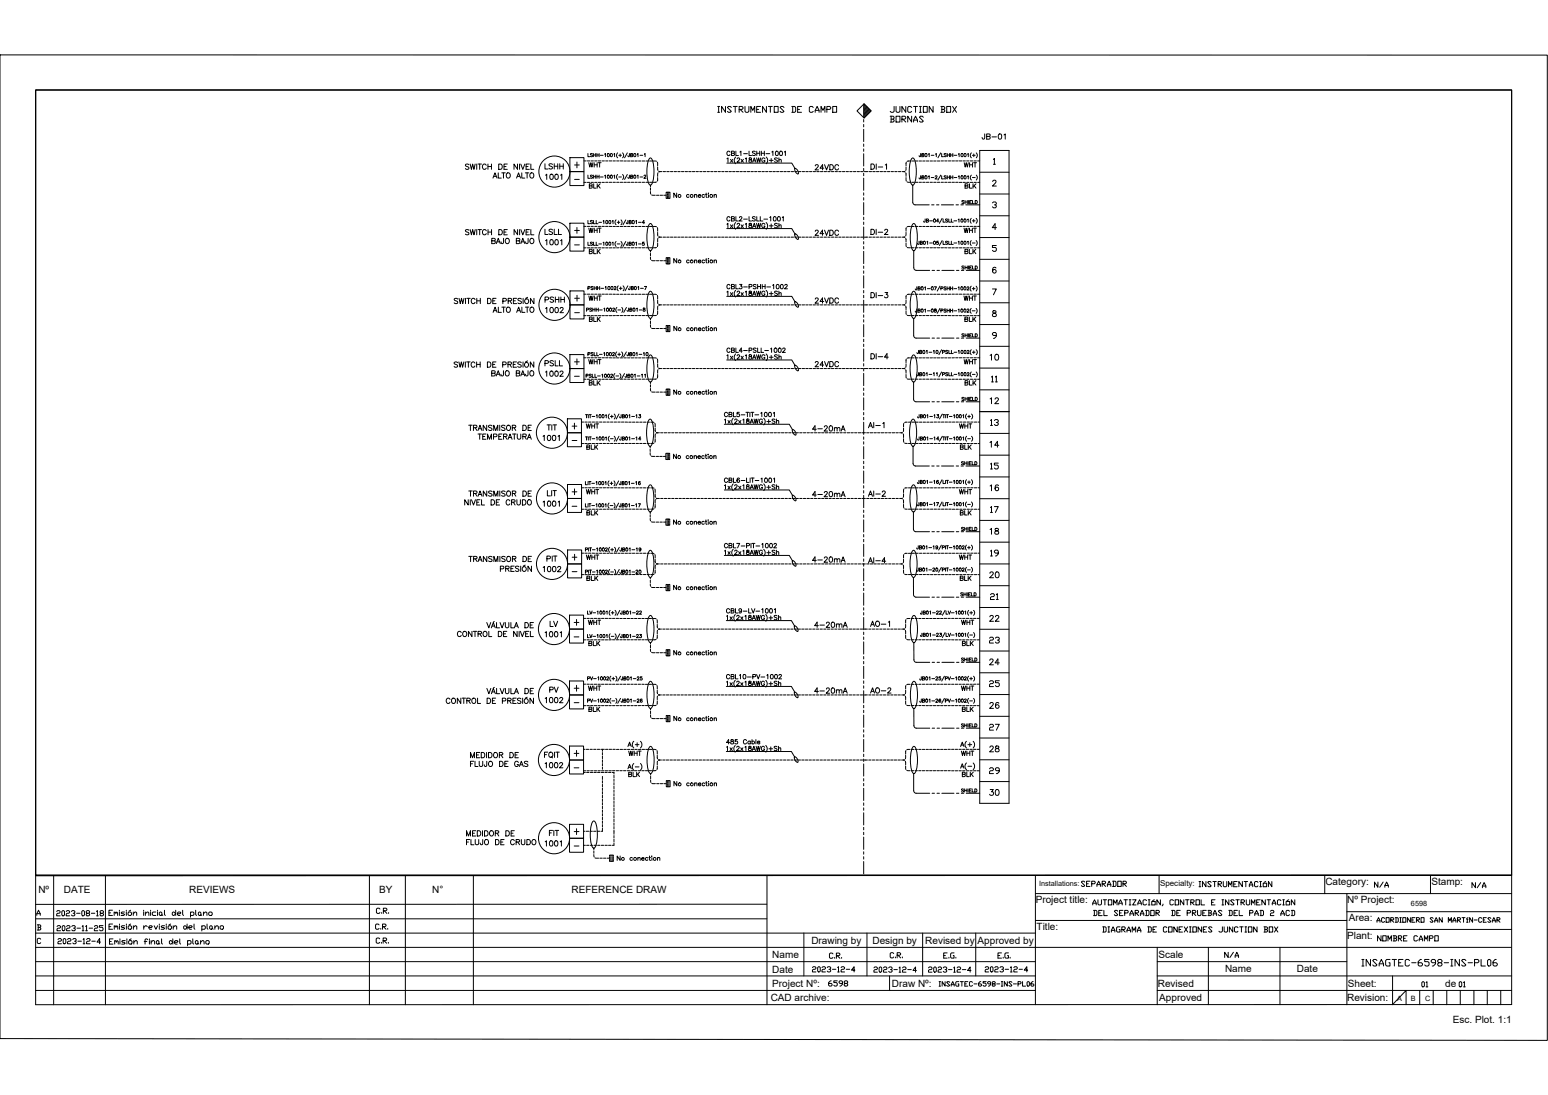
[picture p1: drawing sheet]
<svg xmlns="http://www.w3.org/2000/svg" width="420mm" height="297mm" viewBox="0 0 420 297" stroke-linecap="round" stroke-linejoin="round" font-family="sans-serif">
<defs><g id="words">
<g font-size="4.9">
<text x="267.4" y="110.8">12</text>
<text x="267.8" y="116.8">13</text>
<text x="267.4" y="134.4">16</text>
<text x="267.8" y="140.4">17</text>
<text x="267.4" y="158">20</text>
<text x="267.4" y="175.7">23</text>
<text x="267.4" y="181.7">24</text>
<text x="219.8" y="189.4">4-20mA</text>
<text x="267.4" y="199.3">27</text>
<text x="267.4" y="205.3">28</text>
<text x="368.3" y="263.2">INSAGTEC-6598-INS-PL06</text>
</g>
<g font-size="4.4">
<text x="265.3" y="38.8">JB-01</text>
<text x="146.8" y="46.9">LSHH</text>
<text x="220.1" y="47.3">24VDC</text>
<text x="235.3" y="47.3">DI-1</text>
<text x="146.8" y="49.7">1001</text>
<text x="146.8" y="64.9">LSLL</text>
<text x="220.1" y="64.9">24VDC</text>
<text x="235.3" y="64.9">DI-2</text>
<text x="158.7" y="70.2">BLK</text>
<text x="260.7" y="70.2">BLK</text>
<text x="146.8" y="83.3">PSHH</text>
<text x="158.7" y="82.9">WHT</text>
<text x="220.1" y="83.6">24VDC</text>
<text x="235.3" y="81.8">DI-3</text>
<text x="260.3" y="82.9">WHT</text>
<text x="146.8" y="86.1">1002</text>
<text x="158.7" y="88.5">BLK</text>
<text x="260.7" y="88.5">BLK</text>
<text x="146.8" y="100.5">PSLL</text>
<text x="267.4" y="98.8">10</text>
<text x="158.7" y="105.8">BLK</text>
<text x="260.7" y="105.8">BLK</text>
<text x="267.8" y="104.8">11</text>
<text x="147.1" y="117.8">TIT</text>
<text x="158" y="117.5">WHT</text>
<text x="219.4" y="118.2">4-20mA</text>
<text x="234.6" y="117.1">AI-1</text>
<text x="259.3" y="117.5">WHT</text>
<text x="146" y="120.6">1001</text>
<text x="267.4" y="122.4">14</text>
<text x="267.8" y="128.4">15</text>
<text x="219.4" y="135.8">4-20mA</text>
<text x="234.6" y="135.8">AI-2</text>
<text x="146" y="138.6">1001</text>
<text x="158" y="141.1">BLK</text>
<text x="259.3" y="141.1">BLK</text>
<text x="267.4" y="146">18</text>
<text x="147.1" y="153.5">PIT</text>
<text x="158" y="153.1">WHT</text>
<text x="219.4" y="153.8">4-20mA</text>
<text x="234.6" y="153.8">AI-4</text>
<text x="259.3" y="153.1">WHT</text>
<text x="267.8" y="152">19</text>
<text x="146" y="156.3">1002</text>
<text x="158" y="158.7">BLK</text>
<text x="259.3" y="158.7">BLK</text>
<text x="267.8" y="163.7">21</text>
<text x="146.8" y="173.9">1001</text>
<text x="148.2" y="171.1">LV</text>
<text x="158.4" y="170.7">WHT</text>
<text x="219.8" y="171.4">4-20mA</text>
<text x="234.9" y="171.1">AO-1</text>
<text x="259.6" y="170.7">WHT</text>
<text x="267.4" y="169.7">22</text>
<text x="146.8" y="191.9">1002</text>
<text x="147.8" y="189.1">PV</text>
<text x="234.9" y="189.1">AO-2</text>
<text x="267.4" y="187.3">25</text>
<text x="158.7" y="194.4">BLK</text>
<text x="260" y="194.4">BLK</text>
<text x="267.4" y="193.3">26</text>
<text x="146.4" y="206.7">FQIT</text>
<text x="146.8" y="209.5">1002</text>
<text x="169.3" y="212">BLK</text>
<text x="260" y="212">BLK</text>
<text x="267.4" y="211">29</text>
<text x="267.4" y="217">30</text>
<text x="146.8" y="230.7">1001</text>
<text x="292.1" y="241.7">SEPARADOR</text>
<text x="371.8" y="242">N/A</text>
<text x="398.3" y="242">N/A</text>
<text x="331.3" y="261.1">N/A</text>
<text x="223.7" y="268.8">6598</text>
<text x="384.5" y="268.8">01</text>
<text x="394.8" y="268.8">01</text>
</g>
<g font-size="4">
<text x="158.7" y="46.6">WHT</text>
<text x="260.3" y="46.6">WHT</text>
<text x="158.7" y="52.2">BLK</text>
<text x="260.7" y="52.2">BLK</text>
<text x="158.7" y="64.2">WHT</text>
<text x="260.3" y="64.2">WHT</text>
<text x="158.4" y="99.8">WHT</text>
<text x="260.3" y="99.8">WHT</text>
<text x="158" y="123.1">BLK</text>
<text x="259.3" y="123.1">BLK</text>
<text x="158" y="135.1">WHT</text>
<text x="259.3" y="135.1">WHT</text>
<text x="158.7" y="176.4">BLK</text>
<text x="260" y="176.4">BLK</text>
<text x="158.4" y="188.4">WHT</text>
<text x="259.6" y="188.4">WHT</text>
<text x="169.3" y="206">WHT</text>
<text x="259.6" y="206">WHT</text>
</g>
<g font-size="2.7">
<text x="10.4" y="242.3">Nº</text>
<text x="17.4" y="242.3">DATE</text>
<text x="51.3" y="242.3">REVIEWS</text>
<text x="102.9" y="242.3">BY</text>
<text x="117.3" y="242.3">N°</text>
<text x="155.2" y="242.3">REFERENCE DRAW</text>
<text x="281.1" y="245">Project title:</text>
<text x="359.7" y="240.1">Category:</text>
<text x="365.7" y="245">Nº Project:</text>
<text x="388.5" y="240.1">Stamp:</text>
<text x="366.1" y="249.9">Area:</text>
<text x="220.2" y="256">Drawing by</text>
<text x="236.8" y="256">Design by</text>
<text x="251.1" y="256">Revised by Approved by</text>
<text x="281.4" y="252.3">Title:</text>
<text x="365.7" y="254.7">Plant:</text>
<text x="209.6" y="260">Name</text>
<text x="209.6" y="263.8">Date</text>
<text x="314.4" y="259.9">Scale</text>
<text x="332.5" y="263.8">Name</text>
<text x="352" y="263.8">Date</text>
<text x="209.6" y="267.7">Project Nº:</text>
<text x="242.1" y="267.9">Draw Nº:</text>
<text x="314.3" y="267.7">Revised</text>
<text x="365.8" y="267.7">Sheet:</text>
<text x="392.2" y="267.7">de</text>
<text x="209.2" y="271.6">CAD archive:</text>
<text x="314.7" y="271.6">Approved</text>
<text x="365.7" y="271.6">Revision:</text>
<text x="394.3" y="277.6">Esc. Plot. 1:1</text>
</g>
<text font-size="2.2" x="314.9" y="240.3">Specialty:</text>
<g font-size="2">
<text x="282" y="240.3">Installations:</text>
<text x="383" y="245.8">6598</text>
<text x="379.2" y="271.5">A</text>
<text x="383" y="271.6">B</text>
<text x="386.8" y="271.6">C</text>
</g>
</g></defs>
<g fill="none" stroke="#000" stroke-width=".27">
<path d="M0 14.9l420 .1v267.2l-420-.5zM9.7 24.5h400.6v212.8h-400.6zM9.7 24.3h400.6v213.2h-400.6zM9.7 24.5v248h400.6v-35.2M194.8 28.9h.5M194.8 30.5h.5M195.1 28.9v1.6M196.9 28.9v1.6l-1-1.6v1.6M198.5 29.2l-.3-.3h-.5l-.3 .3 1.1 1-.3 .3h-.5l-.3-.3M199 28.9h1.1M199.6 28.9v1.6M200.6 29.7h.8l.3-.5-.3-.3h-.8v1.6"/>
<path d="M200.9 29.7l.8 .8M202.2 28.9v1.3l.3 .3h.5l.3-.3v-1.3M203.8 30.5v-1.6l.5 1 .6-1v1.6M205.4 29.7h.5M206.4 28.9h-1v1.6h1M208 28.9v1.6l-1-1.6v1.6M208.6 28.9h1M209.1 28.9v1.6M210.1 28.9h1.1v1.6h-1.1zM212.8 29.2l-.3-.3h-.5l-.3 .3 1.1 1-.3 .3h-.5l-.3-.3M214.9 28.9h.8l.3 .3v1l-.3 .3h-.8M215.2 28.9v1.6"/>
<path d="M216.5 29.7h.5M217.6 28.9h-1.1v1.6h1.1M220.7 29.2l-.2-.3h-.6l-.2 .3v1l.2 .3h.6l.2-.3M221.3 30.5v-.6l.5-1 .5 1v.6M221.3 29.9h1M222.8 30.5v-1.6l.6 1 .5-1v1.6M224.4 29.7h.8l.3-.5-.3-.3h-.8v1.6M226 28.9h1.1v1.6h-1.1zM232.6 30.1l1.9-1.9 2 1.9-2 1.9zM234.4 28.3v3.5M234.4 32.4v.7M234.4 33.8v.6"/>
<path d="M234.4 35.1v3.3M234.4 39.1v.6M234.7 28.3l-.2 .1M234.8 28.5l-.3 .3M235 28.6l-.5 .5M235.2 28.8l-.7 .7M235.4 29l-.9 .8M235.5 29.2l-1 1M235.7 29.3l-1.2 1.2M235.9 29.5l-1.4 1.4M236.1 29.7l-1.6 1.5M236.2 29.9l-1.7 1.7"/>
<path d="M236.4 30l-1.9 1.9M241.6 31.5h.8l.3 .3-.3 .5M241.9 32.3h.5l.3 .6-.3 .2h-.8M241.9 31.5v1.6M242.7 28.9v1.3l-.3 .3h-.5l-.3-.3M243.2 28.9v1.3l.3 .3h.5l.3-.3v-1.3M243.2 31.5h1.1v1.6h-1.1zM244.8 32.3h.8l.3-.5-.3-.3h-.8v1.6M245 32.3l.9 .8M245.9 28.9v1.6l-1.1-1.6v1.6M247.4 29.2l-.2-.3h-.6l-.2 .3v1l.2 .3h.6l.2-.3M247.4 31.5v1.6l-1-1.6v1.6"/>
<path d="M248 33.1v-.5l.5-1.1 .5 1.1v.5M248 28.9h1M248 32.6h1M248.5 28.9v1.6M249.6 28.9h.5M249.6 30.5h.5M249.8 28.9v1.6M250.6 28.9h1.1v1.6h-1.1zM250.6 31.8l-.3-.3h-.5l-.2 .3 1 1.1-.3 .2h-.5l-.2-.2M253.3 28.9v1.6l-1.1-1.6v1.6M255.4 28.9h.8l.2 .3-.2 .5M255.6 29.7h.6l.2 .5-.2 .3h-.8"/>
<path d="M255.6 28.9v1.6M257 28.9h1v1.6h-1zM258.6 28.9l1 1.6M259.6 28.9l-1 1.6M127.3 44.7l-.4-.2-.5 .1v.4l.8 .4 .1 .3-.4 .2-.6-.2M127.6 44.5l.4 1.4 .3-1.4 .3 1.4 .4-1.4M129.4 44.5v1.4M129.7 44.5h1M130.2 44.5v1.4M132 44.8a.54 .54 0 0 0-.6-.3 .54 .54 0 0 0-.5 .5v.4a.54 .54 0 0 0 .5 .5 .54 .54 0 0 0 .6-.3M132.4 44.5v1.4M132.4 45.2h1"/>
<path d="M133.4 44.5v1.4M133.8 48.3l.5-1.4 .6 1.4M134 47.8h.7M135.2 46.9v1.4h.9M135.4 44.5h.4a.78 .78 0 0 1 .5 .7 .78 .78 0 0 1-.5 .7h-.4zM136.2 46.9h.9M136.7 46.9v1.4M136.8 45.2h.6M137.5 47.1l.3-.2a.66 .66 0 0 1 .7 .8 .66 .66 0 0 1-1 .4zM137.7 44.5h-.9v1.4h.9M140.2 48.3l.5-1.4 .6 1.4M140.4 47.8h.7"/>
<path d="M140.5 44.5v1.4l-1-1.4v1.4M141 44.5v1.4M141.4 44.5l.5 1.4 .6-1.4M141.6 46.9v1.4h.9M142.6 46.9h.9M142.8 45.2h.5M143.1 46.9v1.4M143.7 44.5h-.9v1.4h.9M143.9 47.1l.3-.2a.66 .66 0 0 1 .7 .8 .66 .66 0 0 1-1 .4zM144.1 44.5v1.4h.8M154.7 42.8h3.8v3.8h-3.8zM154.7 46.6h3.8v3.7h-3.8z"/>
<path d="M156 44.8h1.2M156 48.7h1.2M156.6 43.9v1.6M159.6 41.6v.9h.5M159.6 47.5v.9h.5M160.8 41.8l-.5-.1v.2l.4 .2 .1 .3h-.5M160.8 47.6l-.5-.1v.3l.5 .4h-.5M161.1 41.6v.9M161.1 47.5v.9M161.7 41.6v.9M161.7 47.5v.9M162 41.6v.9"/>
<path d="M162 47.5v.9M162.6 41.6v.9M162.6 47.5v.9M164.1 41.8l.2-.2v.9M164.1 47.7l.2-.2v.9M165.4 43.7h.6M165.4 49.5h.6M166.2 60l.2-.2v.9M166.4 43.7h.6M166.4 49.5h.6M166.6 41.8l.2-.2v.9M166.6 47.7l.2-.2v.9"/>
<path d="M167.2 59.7a.87 .87 0 0 0 0 1.3M167.4 43.7h.6M167.4 49.5h.6M167.6 41.5a.89 .89 0 0 0 0 1.3M167.6 47.3a.89 .89 0 0 0 0 1.4M167.9 59.9v.8M167.9 42.1h.8M167.9 48h.8M168.3 41.8v.7M168.3 43.7h.7M168.3 49.5h.7M168.6 59.7a.87 .87 0 0 1 0 1.3"/>
<path d="M169 41.5a.89 .89 0 0 1 0 1.3M169 47.3a.89 .89 0 0 1 0 1.4M169.3 43.7h.7M169.3 49.5h.7M169.8 59.7l-.7 1.3M170.3 41.5l-.8 1.3M170.3 47.3l-.8 1.4M170.3 43.7h.7M170.3 49.5h.7M170.4 59.8v.8h-.3l-.1-.2M170.8 41.6v.8l-.3 .1-.1-.3M170.8 47.5v.8h-.3l-.1-.2"/>
<path d="M171.2 42h.5l.1-.2-.6-.2v.9l.5-.1-.1-.4M171.2 47.9h.5v-.3l-.5-.1v.9l.5-.1-.1-.4M171.3 43.7h.7M171.3 49.5h.7M172.3 43.7h.7M172.3 49.5h.7M172.6 60l.1-.2v.9M173 41.8l.2-.2v.9M173 47.7l.2-.2v.9M173.3 43.7h.7M173.3 49.5h.7M173.7 42.1h.8"/>
<path d="M173.7 48h.8M174.3 43.7h.7M174.3 49.5h.7M174.8 47.7l.2-.2 .3 .2-.5 .7h.5M174.9 41.8l.2-.2v.9M175.3 43.7h.7M175.3 49.5h.7M176.3 43.7h.7M176.3 49.5h.7M176.3 42.9l.2-.1a3.3 3.3 0 0 1 1 2.9l-.2 3.2a1.07 1.07 0 0 1-1 1.2 9.1 9.1 0 0 1 0-7.2zM176.6 52v.6M176.6 50.3v.3"/>
<path d="M176.6 51v.6M176.9 52.9l.9 .1M177.3 43.7l.9 .1M178.2 49.3l-.9 .2M178.2 53h.6M178.4 44l.1 .9M178.5 45.3l.1 .9M178.5 48.2l-.1 .9M178.6 46.9l-.1 .9M178.8 46.5l.3 .1M179.1 46.6l-.3 .1M179.1 46.6h.5"/>
<path d="M179.2 53h.6M180 46.6h.6M180.1 53h.7M180.8 53.5v.3h.2M180.8 52.6v.3M180.8 53.1v.2M181 46.6h.6M181 52.1h-.2v.4M181.2 53.5v.3h.3v-.3M181.2 52.5v-.4h.3v.4M181.2 52.6v.3M181.2 53.1v.2"/>
<path d="M181.5 52.6v.3M181.5 53.1v.2M181.6 52.1h.2v.4M181.8 53.5v.3h-.2M181.8 52.6v.3M181.8 53.1v.2M182 46.6h.6M183 46.6h.6M183.7 52.4v1.2l-.8-1.2v1.2M184 46.6h.6M185 46.6h.6M185.9 46.6h.7"/>
<path d="M186.9 46.6h.7M187 52.9a.38 .38 0 0 0-.6 0 .38 .38 0 0 0 0 .5 .38 .38 0 0 0 .6 0M187.9 46.6h.7M188.5 53l.3-.2h.3v.8M188.5 52.8v.8M188.9 46.6h.7M189.5 53.1h.7a.38 .38 0 0 0-.4-.3 .38 .38 0 0 0-.4 .4 .38 .38 0 0 0 .4 .4l.4-.2M189.9 46.6h.7M190.9 46.6h.7M191.2 52.9a.38 .38 0 0 0-.5 0 .38 .38 0 0 0 0 .5 .38 .38 0 0 0 .5 0M191.5 52.8h.4M191.7 52.4v.9l.3 .3"/>
<path d="M191.9 46.6h.7M192.2 52.4h.1M192.3 52.8v.8M192.9 46.6h.6M193.8 53l.3-.2h.3v.8M193.8 52.8v.8M193.9 46.6h.6M194.9 46.6h.6M195.9 46.6h.6M196.9 46.6h.6M197.3 44.2h17.6l.9 1.5M197.3 43.1l.3-.3v1.2"/>
<path d="M197.8 46.6h.7M198.1 41.3a.44 .44 0 0 0-.5-.3 .44 .44 0 0 0-.3 .5v.2a.44 .44 0 0 0 .3 .5 .44 .44 0 0 0 .5-.3M198.1 59.1a.43 .43 0 0 0-.5-.3 .43 .43 0 0 0-.3 .4v.3a.44 .44 0 0 0 .3 .5 .44 .44 0 0 0 .5-.3M198.3 43.2l.6 .8M198.5 41.6l.7-.1 .1-.4-.8-.1v1.2l.8-.1v-.3l-.2-.2M198.5 59.3h.7l.1-.4-.8-.1v1.2l.8-.2v-.4l-.2-.1M198.8 46.6h.7M198.9 43.2l-.6 .8M199.7 42.6a1.22 1.22 0 0 0 0 1.8M199.7 41v1.2h.7M199.7 58.8v1.2h.7M199.8 46.6h.7"/>
<path d="M200.1 43.1l.4-.3 .3 .4-.8 .8h.8M200.7 59.1l.2-.3 .5 .2-.8 1h.8M200.8 41.2l.3-.2v1.2M200.8 46.6h.7M201.1 43.2l.7 .8M201.8 43.2l-.7 .8M201.8 46.6h.7M201.8 59.4h1M201.8 41.7h1.1M202.3 43.1l.3-.3v1.2M202.8 46.6h.7M203.3 41v1.2h.7"/>
<path d="M203.3 58.8v1.2h.7M203.4 42.9v.3a.49 .49 0 0 1 .5 .2 .49 .49 0 0 1 0 .6h-.4a.39 .39 0 0 1-.2-.5 .39 .39 0 0 1 .5-.2l.1-.4zM203.8 46.6h.7M204.3 44l.4-1.2 .5 1.2M204.4 43.6h.6M204.8 46.6h.7M205 58.9l-.3-.1-.5 .1 .1 .3 .6 .2v.5l-.7-.1M205 41.2l-.3-.2-.5 .2 .1 .3 .7 .4-.3 .3-.5-.2M205.4 42.8l.2 1.2 .3-1.2 .3 1.2 .3-1.2M205.4 58.8v1.2h.7M205.4 41v1.2M205.4 41.6h.8"/>
<path d="M205.8 46.6h.7M206.2 41v1.2M206.4 58.8v1.2h.7M206.7 41.6h.8M206.7 41v1.2M206.8 46.6h.7M207.3 59.4h1M207.5 41v1.2M207.6 43.1a.44 .44 0 0 0-.5-.3 .44 .44 0 0 0-.3 .5v.3a.42 .42 0 0 0 .4 .4 .42 .42 0 0 0 .4-.4h-.3M207.8 46.6h.6M207.9 41.7h1M208 42.6a1.22 1.22 0 0 1 0 1.8"/>
<path d="M208.8 46.6h.6M208.8 43.5h1M208.9 59l.3-.2v1.2M209.3 43v1M209.5 41.2l.3-.2v1.2M209.8 46.6h.6M210.1 58.8a.55 .55 0 0 1 .6 .6 .55 .55 0 0 1-.6 .5l-.2-.5zM210.6 41.1a.55 .55 0 0 1 .7 .5 .55 .55 0 0 1-.7 .5l-.1-.4zM210.8 46.6h.6M211 43l-.3-.2-.5 .2 .1 .3 .7 .3-.1 .4-.7-.2M211.2 58.8a.55 .55 0 0 1 .6 .6 .55 .55 0 0 1-.6 .5l-.2-.5zM211.4 43.5l.3-.3 .3 .1v.7"/>
<path d="M211.4 42.8v1.2M211.8 46.6h.6M212.3 59l.3-.2v1.2M212.7 46.6h.7M212.9 41.2l.3-.2v1.2M213.7 46.6h.7M214.7 46.6h.7M215.7 46.6h.7M215.8 45.7a1.23 1.23 0 0 1 .8 1.5 1.23 1.23 0 0 1-.8-1.5zM216.7 46.6h.7M217.7 46.6h.7M229.6 46.6h.7"/>
<path d="M230.6 46.6h.7M231.6 46.6h.7M232.6 46.6h.7M233.6 46.6h.7M234.4 40.4v.6M234.4 41.7v3.3M234.4 48.3v3.3M234.4 52.3v.7M234.4 53.6v.7M234.4 55v3.3M234.4 58.9v.7M242.8 46.6h.7"/>
<path d="M243.8 46.6h.7M245.3 46.6h.3M245.6 46.5l-.8 .1M245.8 46.9l.1 .9M245.9 45.3l-.1 .9M245.9 48.2l.1 .9M246 44l-.1 .9M246.2 49.3l.9 .2M247.1 43.7l-.9 .1M247.5 43.7h.6M247.5 49.5h.6M247.5 42.9l.3-.1a3.3 3.3 0 0 1 .9 2.9l-.2 3.2a1.07 1.07 0 0 1-1 1.2 9.1 9.1 0 0 1 0-7.2z"/>
<path d="M247.7 50.3v4.6l.2 .4 .5 .3h3.8M248.5 43.7h.6M248.5 49.5h.6M249.4 43.7h.7M249.4 49.5h.7M249.9 47.7v.8h-.3l-.1-.3M249.9 41.6v.8l-.3 .1-.1-.3M250.2 48.1l.5-.1 .1-.2-.6-.1v.8h.6l-.2-.4M250.2 42h.5l.1-.2-.6-.2v.9l.6-.1-.2-.4M250.4 43.7h.7M250.4 49.5h.7M251.1 59.4v.8h-.3l-.1-.2"/>
<path d="M251.4 59.8h.5l.1-.3-.6-.1v.9l.6-.1-.2-.4M251.4 43.7h.7M251.4 49.5h.7M252 47.8l.2-.1v.8M252 41.8l.2-.2v.9M252.3 59.9h.8M252.4 43.7h.7M252.4 49.5h.7M252.8 42.1h.7M252.8 48.2h.7M252.9 55.6h.6M253.4 43.7h.7"/>
<path d="M253.4 49.5h.7M253.8 47.9l.4-.2 .1 .2-.5 .6h.6M253.9 41.8l.2-.2v.9M254.2 55.6h.6M254.4 43.7h.7M254.4 49.5h.7M254.8 60h-.6l.4-.6v.9M255.3 47.5l-.7 1.3M255.3 41.5l-.7 1.3M255.4 43.7h.7M255.4 49.5h.7M255.5 55.6h3.3"/>
<path d="M255.6 47.7v.8h.5M255.6 41.6v.9h.5M255.7 59.2l-.7 1.4M256 59.4v.9h.5M256.4 43.7h.7M256.4 49.5h.7M256.8 47.8h-.6l.6 .5-.2 .2-.4-.1M256.8 41.8h-.6l.6 .5-.2 .2-.4-.1M257.1 41.6v.9M257.1 47.7v.8M257.1 48.1h.6M257.1 42h.6"/>
<path d="M257.2 59.5h-.6l.6 .5-.2 .3-.4-.2M257.4 43.7h.7M257.4 49.5h.7M257.5 59.4v.9h.5M257.7 41.6v.9M257.7 47.7v.8M258 48.1h.6M258 41.6v.9M258 47.7v.8M258 42h.6M258.2 59.4v.9h.5M258.4 43.7h.7"/>
<path d="M258.4 49.5h.7M258.6 41.6v.9M258.6 47.7v.8M258.9 59.9h.8M259 42.1h.7M259 48.2h.7M259.5 55.6h.6M260.1 59.6l.2-.2v.9M260.1 41.8l.2-.2v.9M260.8 55.6h.7M261.6 54.5h-.5l.5 .5-.1 .3-.4-.2M261.9 54.4v.9"/>
<path d="M261.9 54.8h.6M262.1 55.6h3.8M262.5 54.4v.9M262.6 59.6l.2-.2v.9M262.6 41.8l.2-.2v.9M262.8 54.4v.9M263.2 54.8h.3M263.6 59.2a.94 .94 0 0 0 0 1.4M263.7 47.5a.89 .89 0 0 0 0 1.3M263.7 41.5a.89 .89 0 0 0 0 1.3M263.7 54.4h-.5v.9h.5M264 54.4v.9h.5"/>
<path d="M264.3 59.5v.8M264.3 41.8v.7M264.7 54.4h.3a.47 .47 0 0 1 .3 .4 .47 .47 0 0 1-.3 .5h-.3zM264.9 59.2a.89 .89 0 0 1 0 1.4M265 47.5a.93 .93 0 0 1 0 1.3M265 41.5a.93 .93 0 0 1 0 1.3M265.9 40.8h8v177.1h-8zM265.9 46.7h8M265.9 52.6h8M265.9 58.5h8M269.4 55l.2-.2h.6l.2 .5-.5 .3M269.5 49.3l.2-.4h.5l.1 .3-.2 .5-.7 .8h1"/>
<path d="M269.6 43.3l.3-.3v1.6M269.6 44.6h.6M270.2 55.6l.2 .2-.2 .6h-.6l-.2-.3M127.3 62.5l-.4-.2-.6 .2 .1 .2 .9 .6v.2l-.4 .2-.6-.2M127.6 62.3l.4 1.4 .3-1.4 .4 1.4 .3-1.4M129.4 62.3v1.4M129.7 62.3h1M130.2 62.3v1.4M132 62.6a.52 .52 0 0 0-.6-.3 .52 .52 0 0 0-.4 .5v.4a.52 .52 0 0 0 .4 .5 .52 .52 0 0 0 .6-.3M132.5 62.3v1.4M132.5 63h.9M133.4 62.3v1.4"/>
<path d="M133.5 65.3h.8l.1-.5-.9-.1v1.4l.9-.2v-.3l-.3-.3M134.7 66.1l.5-1.4 .6 1.4M134.9 65.6h.7M135.4 62.3h.4a.75 .75 0 0 1 .6 .7 .75 .75 0 0 1-.6 .7h-.4zM136.7 64.7l-.1 1.2-.5 .1-.1-.4M136.8 63h.6M137.4 64.7a.68 .68 0 0 1 .9 .7 .68 .68 0 0 1-.9 .6l-.3-.5zM137.7 62.3h-.9v1.4h.9M140.1 65.3h.8l.1-.5-.9-.1v1.4l.9-.2 .1-.3-.3-.3M140.5 62.3v1.4l-1-1.4v1.4M141 62.3v1.4M141.4 62.3l.5 1.4 .6-1.4"/>
<path d="M141.4 66.1l.5-1.4 .6 1.4M141.6 65.6h.6M142.8 63h.5M143.3 64.7v1.2l-.5 .1-.1-.4M143.7 62.3h-.9v1.4h.9M144.1 62.3v1.4h.8M144.1 64.7a.68 .68 0 0 1 .8 .7 .68 .68 0 0 1-.8 .6l-.3-.5zM154.7 60.5h3.8v3.8h-3.8zM154.7 64.3h3.8v3.8h-3.8zM154.7 78.9h3.8v3.8h-3.8zM156 62.5h1.2M156 66.4h1.2"/>
<path d="M156.6 61.7v1.6M159.6 78.2l.5-.1v-.3l-.5-.1v.9M161 77.8h-.6l.6 .5-.1 .2h-.5M161.3 77.7v.9M161.9 77.7v.9M162.2 77.7v.9M162.8 77.7v.9M164.3 77.9l.2-.2v.9M165.4 67.2h.6M165.4 61.4h.6M165.4 79.8h.6M166.2 65.8l.2-.1v.9"/>
<path d="M166.3 61.4h.7M166.3 67.2h.7M166.3 79.8h.7M166.7 77.9l.1-.2 .4 .2-.6 .7h.6M167.2 65.5a.89 .89 0 0 0 0 1.4M167.3 61.4h.7M167.3 79.8h.7M167.5 60.3h.8M167.5 66.2h.8M167.8 77.5a.89 .89 0 0 0 0 1.4M168 67.2h-.7M168.1 78.2h.7"/>
<path d="M168.3 61.4h.7M168.3 67.2h.7M168.3 79.8h.7M168.5 77.8v.8M168.6 65.5a.89 .89 0 0 1 0 1.4M169.1 77.5a.89 .89 0 0 1 0 1.4M169.3 61.4h.7M169.3 67.2h.7M169.3 79.8h.7M169.8 65.5l-.7 1.4M170.3 61.4h.7M170.3 67.2h.7"/>
<path d="M170.3 79.8h.7M170.4 65.7v.8h-.3l-.1-.2M170.4 77.5l-.7 1.4M170.8 60.2h.5v-.3l-.5-.1v.9l.5-.1-.2-.4M170.8 66.1l.5-.1v-.2l-.5-.1v.9l.5-.1-.2-.4M171 77.7v.8h-.3l-.1-.2M171.3 61.4h.7M171.3 67.2h.7M171.3 79.8h.7M171.3 78.1h.5l.1-.3-.6-.1v.9l.6-.1-.2-.4M172.3 61.4h.7M172.3 67.2h.7"/>
<path d="M172.3 79.8h.7M172.6 65.8l.1-.1v.9M173.1 77.9l.2-.2v.9M173.3 60.3h.7M173.3 66.2h.7M173.3 61.4h.7M173.3 67.2h.7M173.3 79.8h.7M173.9 78.2h.7M174.3 61.4h.7M174.3 67.2h.7M174.3 79.8h.7"/>
<path d="M174.8 65.7h-.4v.3a.3 .3 0 0 1 .4 0 .3 .3 0 0 1 0 .5 .3 .3 0 0 1-.5-.1M174.9 77.7h.6l-.4 .9M174.9 60.4h-.6l.5-.6v.9M175.3 61.4h.7M175.3 67.2h.7M175.3 79.8h.7M176.3 61.4h.7M176.3 67.2h.7M176.3 79.8h.7M176.3 60.7l.2-.1a3.3 3.3 0 0 1 1 2.9l-.2 3.1a1.07 1.07 0 0 1-1 1.3 9.1 9.1 0 0 1 0-7.2zM176.3 79.1l.2-.1a3.3 3.3 0 0 1 1 2.8l-.2 3.2a1.07 1.07 0 0 1-1 1.3 9.1 9.1 0 0 1 0-7.2zM176.6 69.7v.7"/>
<path d="M176.6 68v.4M176.6 68.7v.7M176.9 70.6l.9 .1M177.3 61.4l.9 .1M177.3 79.8l.9 .1M178.2 70.7h.6M178.2 67.1l-.9 .1M178.4 61.8l.1 .9M178.5 63l.1 1M178.5 65.9l-.1 1M178.6 64.7l-.1 .9M178.8 64.2l.3 .1"/>
<path d="M179.1 64.3l-.3 .1M179.1 64.3h.5M179.2 70.7h.6M180 64.3h.6M180.8 71.2v.4h.2M180.8 70.4v.3h-.7M180.8 70.8v.3M181 64.3h.6M181 69.9h-.2v.3M181.2 70.4v.3M181.2 70.8v.3M181.2 71.2v.4h.3"/>
<path d="M181.5 69.9h-.3v.3M181.5 69.9v.3M181.5 70.4v.3M181.5 70.8v.3M181.5 71.2v.4M181.6 69.9h.2v.3M181.8 71.2v.4h-.2M181.8 70.4v.3M181.8 70.8v.3M181.9 64.3h.7M182.9 64.3h.7M183.7 70.1v1.2l-.8-1.2v1.2"/>
<path d="M183.9 64.3h.7M184.9 64.3h.7M185.9 64.3h.7M186.9 64.3h.7M187 70.7a.38 .38 0 0 0-.5-.1 .38 .38 0 0 0 0 .6 .38 .38 0 0 0 .5-.1M187.9 64.3h.7M188.5 70.7l.6-.1v.7M188.5 70.5v.8M188.9 64.3h.7M189.5 70.9h.7a.4 .4 0 0 0-.6-.2 .4 .4 0 0 0 0 .6 .4 .4 0 0 0 .6-.2M189.9 64.3h.7M190.9 64.3h.7"/>
<path d="M191.2 70.7a.38 .38 0 0 0-.5-.1 .38 .38 0 0 0 0 .6 .38 .38 0 0 0 .5-.1M191.5 70.5h.4M191.7 70.1v1l.3 .2M191.9 64.3h.7M192.2 70.2h.1M192.3 70.6v.7M192.9 64.3h.6M193.8 70.7l.6-.1 .1 .7M193.8 70.5v.8M193.9 64.3h.6M194.9 64.3h.6M195.9 64.3h.6"/>
<path d="M196.8 64.3h.7M197.3 62h17.6l.9 1.5M197.3 60.8l.3-.2v1.2M197.3 79.2l.3-.2v1.2M197.8 64.3h.7M198.1 77.4a.44 .44 0 0 0-.5-.2 .44 .44 0 0 0-.3 .4v.3a.44 .44 0 0 0 .3 .4 .44 .44 0 0 0 .5-.2M198.2 61l.7 .8M198.2 79.4l.7 .8M198.5 77.7h.7l.1-.4-.8-.1v1.1l.8-.1v-.4l-.2-.1M198.8 64.3h.7M198.9 61l-.7 .8M198.9 79.4l-.7 .8"/>
<path d="M199.7 60.4a1.24 1.24 0 0 0 0 1.8M199.7 78.8a1.24 1.24 0 0 0 0 1.8M199.7 77.2v1.1h.7M199.8 64.3h.7M200.1 60.9l.2-.3 .4 .2-.7 1h.8M200.1 79.3l.2-.3 .4 .2-.7 1h.8M200.7 77.2h.7l-.4 .4a.39 .39 0 0 1 .3 .7 .39 .39 0 0 1-.7-.2M200.8 64.3h.7M201.1 61l.7 .8M201.1 79.4l.7 .8M201.8 61l-.7 .8M201.8 79.4l-.7 .8"/>
<path d="M201.8 64.3h.7M201.8 77.8h1M202.3 60.8l.3-.2v1.2M202.3 79.2l.3-.2v1.2M202.8 64.3h.7M203.3 77.8l.7-.1v-.4l-.7-.1v1.1M203.3 60.6v.4l.7 .4a.38 .38 0 0 1-.5 .4 .38 .38 0 0 1-.1-.6l.5-.2 .1-.2zM203.3 79v.4l.7 .4a.38 .38 0 0 1-.5 .4 .38 .38 0 0 1-.1-.6l.5-.2 .1-.3zM203.8 64.3h.7M204.3 61.8l.4-1.2 .5 1.2M204.4 61.4h.6M204.4 79.8h.6"/>
<path d="M204.8 64.3h.7M205.2 77.3l-.3-.1-.5 .1 .2 .3 .5 .2v.5l-.7-.1M205.3 60.6l.3 1.2 .3-1.2 .3 1.2 .3-1.2M205.3 79l.3 1.2 .3-1.2 .3 1.2 .3-1.2M205.6 77.2v1.1M205.6 77.7h.8M205.8 64.3h.7M206.4 77.2v1.1M206.8 64.3h.7M206.9 77.7h.8M206.9 77.2v1.1M207.6 60.9a.43 .43 0 0 0-.5-.3 .43 .43 0 0 0-.3 .5 .5 .5 0 0 0 .1 .6 .5 .5 0 0 0 .7-.1v-.3h-.3"/>
<path d="M207.6 79.3a.43 .43 0 0 0-.5-.3 .43 .43 0 0 0-.3 .4 .49 .49 0 0 0 .1 .7 .49 .49 0 0 0 .7-.1v-.3h-.3M207.7 77.2v1.1M207.8 64.3h.6M207.9 60.4a1.2 1.2 0 0 1 0 1.8M207.9 78.8a1.2 1.2 0 0 1 0 1.8M208.1 77.8h1M208.8 64.3h.6M208.8 61.3h1M208.8 79.7h1M209.3 60.8v1M209.3 79.1v1.1M209.7 77.4l.3-.2v1.1"/>
<path d="M209.8 64.3h.6M210.8 64.3h.6M210.8 77.2a.55 .55 0 0 1 .7 .6 .55 .55 0 0 1-.7 .5l-.1-.5zM211 60.8l-.3-.2-.5 .2 .1 .3 .7 .4-.3 .3-.5-.2M211 79.1l-.3-.1-.5 .1 .1 .3 .6 .3v.4l-.4 .1-.3-.2M211.4 61.2l.3-.2 .3 .1v.7M211.4 79.6l.3-.2h.3v.8M211.4 60.6v1.2M211.4 79v1.2M211.8 64.3h.6M212 77.2a.55 .55 0 0 1 .6 .6 .55 .55 0 0 1-.6 .5l-.2-.5zM212.7 64.3h.7"/>
<path d="M213 77.4l.4-.2 .3 .3-.8 .8h.8M213.7 64.3h.7M214.7 64.3h.7M215.7 64.3h.7M215.8 63.5a1.23 1.23 0 0 1 .8 1.4 1.23 1.23 0 0 1-.8-1.4zM216.7 64.3h.7M217.7 64.3h.7M229.6 64.3h.7M230.6 64.3h.7M231.6 64.3h.7M232.6 64.3h.7M233.6 64.3h.7"/>
<path d="M234.4 66.9v.6M234.4 68.2v3.3M234.4 72.2v.6M234.4 73.5v.7M234.4 74.8v3.3M243.8 64.3h.7M245.3 64.3l.3 .1M245.6 64.2l-.8 .1M245.8 64.7l.1 .9M245.9 63l-.1 1M245.9 65.9l.1 1M246 61.8l-.1 .9"/>
<path d="M246.2 67.1l.9 .1M247.1 61.4l-.9 .1M247.1 79.8l-.9 .1M247.5 61.4h.6M247.5 67.2h.6M247.5 79.8h.6M247.8 79.1l.2-.1a3.3 3.3 0 0 1 .9 2.8l-.2 3.2a1.07 1.07 0 0 1-.9 1.3 9.1 9.1 0 0 1 0-7.2zM247.8 60.7l.2-.1a3.3 3.3 0 0 1 1 2.9l-.2 3.1a1.07 1.07 0 0 1-1 1.3 9.1 9.1 0 0 1 0-7.2zM248 68l.1 5 .6 .3h3.6M248.5 61.4h.6M248.5 67.2h.6M248.5 79.8h.6"/>
<path d="M248.8 77.8v.8h-.3l-.1-.2M249.2 78.2h.5v-.3l-.5-.1v.9l.5-.1-.1-.4M249.4 65.4v.8l-.3 .1-.1-.3M249.4 61.4h.7M249.4 67.2h.7M249.4 79.8h.7M249.8 65.9l.5-.1v-.3l-.5-.1v.9l.5-.1-.2-.3M250.4 61.4h.7M250.4 67.2h.7M250.4 79.8h.7M251 78l.2-.2v.9M251.4 61.4h.7"/>
<path d="M251.4 67.2h.7M251.4 79.8h.7M251.6 65.6l.2-.2v.9M251.7 78.3h.8M252.3 65.9h.8M252.4 61.4h.7M252.4 67.2h.7M252.4 79.8h.7M253 73.3h.7M253.4 61.4h.7M253.4 67.2h.7M253.4 79.8h.7"/>
<path d="M253.6 77.8h.6l-.5 .9M254.3 73.3h.7M254.4 61.4h.7M254.4 67.2h.7M254.4 79.8h.7M254.7 65.4h-.4l-.1 .4a.3 .3 0 0 1 .5 0 .3 .3 0 0 1-.1 .5 .3 .3 0 0 1-.4-.2M255.1 77.6l-.7 1.4M255.4 78.3l.5-.1v-.3l-.5-.1v.9M255.4 61.4h.7M255.4 67.2h.7M255.4 79.8h.7M255.7 73.3h3.3"/>
<path d="M255.7 65.3l-.7 1.3M256 65.4v.9h.5M256.4 61.4h.6M256.4 67.2h.6M256.4 79.8h.6M256.8 77.9h-.6l.6 .5-.2 .3-.4-.2M257.1 77.8v.9M257.1 78.2h.6M257.2 65.6h-.6l.6 .4-.2 .3-.4-.1M257.4 61.4h.6M257.4 67.2h.6M257.5 65.4v.9h.5"/>
<path d="M257.7 77.8v.9M258 77.8v.9M258 78.2h.6M258 79.8h-.6M258.2 65.4v.9h.5M258.4 67.2h.6M258.4 79.8h.6M258.6 77.8v.9M258.9 65.9h.8M259 61.4h-.6M259.6 73.3h.7M260.1 78l.2-.2v.9"/>
<path d="M260.9 73.3h.7M261.6 72.3h-.5l.5 .5-.1 .2-.4-.1M261.9 72.1v.9M261.9 72.6h.6M262.3 73.3h3.6M262.5 78l.1-.2 .4 .2-.6 .7h.6M262.5 72.1v.9M262.8 72.1v.9M263.2 72.6h.3M263.6 77.6a.89 .89 0 0 0 0 1.4M263.7 72.1h-.5v.9h.5M264 72.1v.9h.5"/>
<path d="M264.7 72.1h.3a.47 .47 0 0 1 .3 .5 .47 .47 0 0 1-.3 .4h-.3zM264.9 77.6a.94 .94 0 0 1 0 1.4M265.9 64.4h8M265.9 70.3h8M265.9 76.2h8M269.4 78.4h1l-.8 1.6M270.3 72.7l-.1-.1a.79 .79 0 0 0-.9 .5 .79 .79 0 0 0 .6 1 .5 .5 0 0 0 .5-.5 .5 .5 0 0 0-.5-.5 .5 .5 0 0 0-.5 .5M270.4 66.6h-1v.5h.8l.2 .3v.5l-.2 .3h-.6l-.2-.3M270.5 61.8h-1.2l.8-1.1v1.6M124.2 98.4l-.3-.2-.6 .2 .1 .3 .8 .5-.3 .4-.6-.2M124.2 81.1l-.3-.2-.6 .2 .1 .4 .8 .3-.1 .5-.5 .1-.3-.2M124.5 98.2l.4 1.4 .3-1.4 .4 1.4 .3-1.4"/>
<path d="M124.6 80.9l.3 1.5 .4-1.5 .3 1.5 .3-1.5M126.3 98.2v1.4M126.3 80.9v1.5M126.7 98.2h.9M126.7 80.9h.9M127.1 98.2v1.4M127.2 80.9v1.5M128.9 98.5a.54 .54 0 0 0-.6-.3 .54 .54 0 0 0-.4 .5v.4a.54 .54 0 0 0 .4 .5 .54 .54 0 0 0 .6-.3M128.9 81.3a.52 .52 0 0 0-.6-.4 .52 .52 0 0 0-.4 .6v.3a.52 .52 0 0 0 .4 .6 .52 .52 0 0 0 .6-.4M129.4 98.2v1.4M129.4 98.9h.9M129.4 80.9v1.5"/>
<path d="M129.4 81.6h1M130.3 98.2v1.4M130.4 80.9v1.5M132.3 98.2h.5a.78 .78 0 0 1 .5 .7 .78 .78 0 0 1-.5 .7h-.5zM132.3 80.9h.5a.76 .76 0 0 1 .5 .7 .76 .76 0 0 1-.5 .8h-.5zM133.7 98.9h.6M133.8 81.6h.5M133.8 84.7l.6-1.4 .5 1.4M134 84.3h.7M134.6 98.2h-.9v1.4h.9M134.6 80.9h-.8v1.5h.8M135.3 83.3v1.4h.8"/>
<path d="M136.2 83.3h1M136.4 98.9h.9v-.6l-.9-.1v1.4M136.5 81.7l.8-.1v-.6l-.8-.1v1.5M136.7 83.3v1.4M137.6 83.5l.2-.2a.66 .66 0 0 1 .7 .8 .66 .66 0 0 1-.9 .4zM137.9 98.9l.8-.1 .1-.5-.9-.1v1.4M137.9 81.6l.8-.1 .2-.3-.4-.3h-.6v1.5M138.3 98.9l.5 .7M138.4 81.6l.5 .8M139.3 98.9h.5M139.3 81.6h.6M140.2 98.2h-.9v1.4h.9"/>
<path d="M140.2 80.9h-.9v1.5h.9M140.2 84.7l.6-1.4 .5 1.4M140.4 84.3h.7M141.5 98.4l-.4-.2-.6 .2 .1 .3 .8 .4v.5h-.5l-.4-.2M141.5 81.1l-.3-.2-.5 .1-.1 .4 .9 .4v.4l-.3 .2-.6-.2M141.6 83.3v1.4h.9M142 98.2v1.4M142 80.9v1.5M142.6 83.3h1M143.1 83.3v1.4M143.2 97.9l-.6 .3M143.2 80.7l-.5 .2"/>
<path d="M144 83.5l.1-.1a.65 .65 0 0 1 .9 .7 .65 .65 0 0 1-1 .4l-.2-.3zM144.9 98.2v1.4l-1-1.4v1.4M144.9 80.9v1.5l-.9-1.5v1.5M154.7 96.2h3.8v3.8h-3.8zM154.7 100h3.8v3.8h-3.8zM154.7 82.7h3.8v3.8h-3.8zM155.9 98.2h1.3M156 80.9h1.3M156 84.8h1.3M156.6 97.4v1.5M156.6 80.1v1.6M165.4 85.6h.6"/>
<path d="M165.4 97.1h.6M166.3 95.8l.1-.2 .4 .2-.6 .7h.6M166.3 83.8l.2-.2 .3 .1-.5 .7h.5M166.3 97.1h.7M167 85.6h-.7M167.3 85.6h.7M167.3 97.1h.7M167.4 95.5a.89 .89 0 0 0 0 1.3M167.4 83.4a.89 .89 0 0 0 0 1.3M167.7 96.1h.7M167.7 84.1h.8M168 95.7v.8"/>
<path d="M168.3 85.6h.7M168.3 97.1h.7M168.7 95.5a.89 .89 0 0 1 0 1.3M168.8 83.4a.94 .94 0 0 1 0 1.3M169.3 85.6h.7M169.3 97.1h.7M170 95.5l-.8 1.3M170 83.4l-.7 1.3M170.3 85.6h.7M170.3 97.1h.7M170.6 95.6l-.1 .8-.2 .1-.1-.3M170.6 83.6v.7a.22 .22 0 0 1-.2 .1 .22 .22 0 0 1-.2-.2"/>
<path d="M170.9 96h.5v-.3l-.5-.1v.9l.5-.1-.1-.4M171 84h.4l.1-.3-.5-.1v.8h.5l-.2-.4M171.3 85.6h.7M171.3 97.1h.7M172.3 85.6h.7M172.3 97.1h.7M172.7 95.8l.2-.2v.9M172.7 83.7l.3-.1v.8M173.3 85.6h.7M173.3 97.1h.7M173.5 96.1h.7M173.5 84.1h.7"/>
<path d="M174.3 85.6h.7M174.3 97.1h.7M174.6 83.6v.3l.5 .3a.29 .29 0 0 1-.3 .3 .29 .29 0 0 1-.3-.3l.6-.4-.1-.2zM174.6 95.8l.2-.2v.9M175.3 85.6h.7M175.3 97.1h.7M176.3 85.6h.7M176.3 97.1h.7M176.3 96.4l.2-.1a3.3 3.3 0 0 1 1 2.8l-.2 3.2a1.07 1.07 0 0 1-1 1.3 9.1 9.1 0 0 1 0-7.2zM176.6 88.1v.7M176.6 86.4v.4M176.6 87.1v.7"/>
<path d="M176.9 89l.9 .1M177.3 97.1l.9 .1M178.2 89.1h.6M178.2 85.5l-.9 .1M178.4 80.1l.1 1M178.4 97.4l.1 1M178.5 81.4l.1 1M178.5 84.3l-.1 1M178.5 98.7l.1 1M178.6 83l-.1 1M178.8 82.6l.3 .1M178.8 99.9l.3 .1"/>
<path d="M179.1 82.7l-.3 .1M179.1 100l-.3 .1M179.1 82.7h.5M179.1 100h.5M179.2 89.1h.6M180 82.7h.6M180 100h.6M180.1 89.1h.7M180.8 89.6v.4h.2M180.8 88.8v.3M180.8 89.2v.3M181 82.7h.6"/>
<path d="M181 100h.6M181 88.3h-.2v.3M181.2 88.8v.3M181.2 89.2v.3M181.2 89.6v.4h.3M181.5 88.3h-.3v.3M181.5 88.3v.3M181.5 88.8v.3M181.5 89.2v.3M181.5 89.6v.4M181.6 88.3h.2v.3M181.8 89.6v.4h-.2"/>
<path d="M181.8 88.8v.3M181.8 89.2v.3M181.9 82.7h.7M181.9 100h.7M182.9 82.7h.7M182.9 100h.7M183.7 88.5v1.2l-.8-1.2v1.2M183.9 82.7h.7M183.9 100h.7M184.9 82.7h.7M184.9 100h.7M185.9 82.7h.7"/>
<path d="M185.9 100h.7M186.9 82.7h.7M186.9 100h.7M187 89.1a.38 .38 0 0 0-.5-.1 .38 .38 0 0 0 0 .6 .38 .38 0 0 0 .5-.1M187.9 82.7h.7M187.9 100h.7M188.5 89.1l.3-.2 .3 .1v.7M188.5 88.9v.8M188.9 82.7h.7M188.9 100h.7M189.5 89.3h.7a.4 .4 0 0 0-.6-.2 .4 .4 0 0 0 0 .6 .4 .4 0 0 0 .6-.2M189.9 82.7h.7"/>
<path d="M189.9 100h.7M190.9 82.7h.7M190.9 100h.7M191.2 89.1a.38 .38 0 0 0-.5-.1 .38 .38 0 0 0 0 .6 .38 .38 0 0 0 .5-.1M191.5 88.9h.4M191.7 88.5v1l.3 .2M191.9 82.7h.7M191.9 100h.7M192.3 88.6h.1M192.3 89v.7M192.9 82.7h.6M192.9 100h.6"/>
<path d="M193.8 89.1l.3-.2 .3 .1 .1 .7M193.8 88.9v.8M193.9 82.7h.6M193.9 100h.6M194.9 82.7h.6M194.9 100h.6M195.9 82.7h.6M195.9 100h.6M196.8 82.7h.7M196.8 100h.7M197.3 80.4h17.6l.9 1.5M197.3 97.6h17.6l.9 1.5"/>
<path d="M197.3 96.5l.3-.3v1.2M197.8 82.7h.7M197.8 100h.7M198.1 94.7a.43 .43 0 0 0-.5-.3 .43 .43 0 0 0-.3 .5v.3a.44 .44 0 0 0 .3 .4 .44 .44 0 0 0 .5-.3M198.2 96.6l.7 .8M198.5 95l.7-.1 .1-.4-.8-.1v1.2l.8-.1v-.4l-.2-.1M198.8 82.7h.7M198.8 100h.7M198.9 96.6l-.7 .8M199.7 96a1.24 1.24 0 0 0 0 1.8M199.7 94.4v1.2h.7M199.8 82.7h.7"/>
<path d="M199.8 100h.7M200.1 96.5l.2-.3 .4 .3-.7 .9h.8M200.8 82.7h.7M200.8 100h.7M201.1 96.6l.7 .8M201.5 95.2h-.9l.6-.8v1.2M201.8 96.6l-.7 .8M201.8 82.7h.7M201.8 100h.7M201.8 95.1h1M202.3 96.5l.3-.3v1.2M202.8 82.7h.7"/>
<path d="M202.8 100h.7M203.3 95h.7v-.5l-.7-.1v1.2M203.3 96.3v.3l.7 .4a.38 .38 0 0 1-.5 .4 .38 .38 0 0 1-.1-.6l.5-.2 .1-.2zM203.8 82.7h.7M203.8 100h.7M204.3 80.2l.4-1.2 .5 1.2M204.3 97.4l.4-1.2 .5 1.2M204.4 97h.6M204.8 82.7h.7M204.8 100h.7M205.2 94.6l-.3-.2-.5 .2 .2 .3 .5 .2v.5l-.7-.2M205.3 96.2l.3 1.2 .3-1.2 .3 1.2 .3-1.2"/>
<path d="M205.6 94.4v1.2h.7M205.8 82.7h.7M205.8 100h.7M206.6 94.4v1.2h.7M206.8 82.7h.7M206.8 100h.7M207.6 95.1h1M207.6 96.5a.43 .43 0 0 0-.5-.3 .43 .43 0 0 0-.3 .5 .5 .5 0 0 0 .1 .6 .5 .5 0 0 0 .7 0v-.3h-.3M207.8 82.7h.6M207.8 100h.6M207.9 96a1.2 1.2 0 0 1 0 1.8M208.8 82.7h.6"/>
<path d="M208.8 100h.6M208.8 96.9h1M209.1 94.6l.3-.2v1.2M209.3 96.4v1M209.8 82.7h.6M209.8 100h.6M210.3 94.5a.55 .55 0 0 1 .6 .5 .55 .55 0 0 1-.6 .6l-.2-.5zM210.8 82.7h.6M210.8 100h.6M211 96.4l-.3-.2-.5 .2 .1 .3 .6 .2 .1 .4-.3 .1-.5-.1M211.4 96.9l.3-.3 .3 .1v.7M211.4 94.5a.55 .55 0 0 1 .6 .5 .55 .55 0 0 1-.6 .6l-.2-.5z"/>
<path d="M211.4 96.2v1.2M211.8 82.7h.6M211.8 100h.6M212.4 94.7l.3-.3 .4 .2-.7 1h.8M212.7 82.7h.7M212.7 100h.7M213.7 82.7h.7M213.7 100h.7M214.7 82.7h.7M214.7 100h.7M215.7 82.7h.7M215.7 100h.7"/>
<path d="M215.8 81.8a1.23 1.23 0 0 1 .8 1.5 1.23 1.23 0 0 1-.8-1.5zM215.8 99.1a1.23 1.23 0 0 1 .8 1.5 1.23 1.23 0 0 1-.8-1.5zM216.7 82.7h.7M216.7 100h.7M217.7 82.7h.7M217.7 100h.7M218.7 100h.7M219.7 100h.6M220.7 100h.6M221.3 98.4l.3-.3 .5 .2-.9 1.2h1M221.7 100h.6M222.7 100h.6"/>
<path d="M223.6 99h-1l.6-.9v1.4M223.7 100h.6M223.8 98.1l.5 1.4 .6-1.4M224.7 100h.6M225.2 98.1h.5a.76 .76 0 0 1 .5 .7 .76 .76 0 0 1-.5 .7h-.5zM225.7 100h.6M226.7 100h.6M227.6 98.4a.52 .52 0 0 0-.6-.3 .52 .52 0 0 0-.4 .5v.4a.52 .52 0 0 0 .4 .5 .52 .52 0 0 0 .6-.3M227.6 100h.7M228.6 100h.7M229.6 82.7h.7M229.6 100h.7"/>
<path d="M230.6 82.7h.7M230.6 100h.7M231.6 82.7h.7M231.6 100h.7M232.6 82.7h.7M232.6 100h.7M233.6 82.7h.7M233.6 100h.7M234.4 81.4v3.3M234.4 85.4v.7M234.4 86.7v.7M234.4 88.1v3.3"/>
<path d="M234.4 92v.7M234.4 93.4v.6M234.4 94.7v3.3M234.4 98.6v.7M234.4 100v.6M234.6 100h.9M235.9 100h.6M236.4 95.9h.5a.76 .76 0 0 1 .5 .8 .76 .76 0 0 1-.5 .7h-.5zM236.9 100h.6M237.8 95.9v1.5M237.9 100h.6M238.4 96.8h1.2"/>
<path d="M238.9 100h.6M239.9 100h.6M240.9 100h.6M241.1 96.9h-1l.6-1v1.5M241.9 100h.6M242.8 100h.7M243.8 82.7h.7M243.8 100h.7M245.3 82.7l.3 .1M245.3 100l.3 .1M245.6 82.6l-.8 .1M245.6 99.9l-.8 .1"/>
<path d="M245.8 83l.1 1M245.9 81.4l-.1 1M245.9 84.3l.1 1M245.9 98.7l-.1 1M246 80.1l-.1 1M246 97.4l-.1 1M246.2 85.5l.9 .1M247.1 97.1l-.9 .1M247.5 85.6h.6M247.5 97.1h.6M247.8 96.4l.2-.1a3.3 3.3 0 0 1 .9 2.8l-.2 3.2a1.07 1.07 0 0 1-.9 1.3 9.1 9.1 0 0 1 0-7.2zM248 86.4v4.6l.2 .5 .4 .2h3.7"/>
<path d="M248.5 85.6h.6M248.5 97.1h.6M248.8 83.8v.8l-.3 .1-.1-.3M249.2 84.2h.5l.1-.2-.6-.2v.9l.5-.1-.1-.4M249.3 95v.7a.22 .22 0 0 1-.3 .2 .22 .22 0 0 1-.1-.3M249.4 85.6h.7M249.4 97.1h.7M249.6 95.5l.5-.1 .1-.3-.6-.1v.9l.6-.1-.2-.3M250.4 85.6h.7M250.4 97.1h.7M251 84l.2-.2v.9M251.4 95.2l.2-.2v.9"/>
<path d="M251.4 85.6h.7M251.4 97.1h.7M251.7 84.3h.8M252.2 95.6h.7M252.4 85.6h.7M252.4 97.1h.7M253 91.7h.6M253.3 95.2l.2-.2v.9M253.4 85.6h.7M253.4 97.1h.7M253.7 83.9v.2l.5 .3a.3 .3 0 0 1-.3 .3 .3 .3 0 0 1-.3-.3l.5-.4v-.1zM254.3 91.7h.7"/>
<path d="M254.4 85.6h.7M254.4 97.1h.7M255.1 83.7l-.7 1.3M255.4 84.3l.5-.1v-.3l-.5-.1v.9M255.4 85.6h.7M255.4 97.1h.7M255.6 94.9l-.8 1.3M255.6 91.7h3.3M255.8 95.5h.5l.1-.4-.6-.1v.9M256.4 85.6h.6M256.4 97.1h.6M256.8 84h-.6l.6 .4-.2 .3-.4-.1"/>
<path d="M257.1 83.8v.9M257.1 84.2h.6M257.2 95.2h-.6l.6 .5-.2 .2-.4-.1M257.4 85.6h.6M257.4 97.1h.6M257.5 95v.9h.5M257.7 83.8v.9M258 84.2h.6M258 83.8v.9M258.2 95v.9h.5M258.4 85.6h.6M258.6 83.8v.9"/>
<path d="M258.9 95.6h.8M259 97.1h-.6M259.6 91.7h.7M260.1 95.2l.2-.2v.9M260.9 91.7h.7M261.6 90.7h-.5l.5 .5-.1 .2-.4-.1M261.9 90.5v.9M261.9 91h.6M262.3 91.7h3.6M262.5 95.3l.2-.3 .3 .2-.5 .7h.6M262.5 90.5v.9M262.8 90.5v.9"/>
<path d="M263.2 91h.3M263.6 94.9a.89 .89 0 0 0 0 1.3M263.7 90.5h-.5v.9h.5M264 90.5v.9h.5M264.3 95.2v.7M264.7 90.5h.3a.47 .47 0 0 1 .3 .5 .47 .47 0 0 1-.3 .4h-.3zM265 94.9a.89 .89 0 0 1 0 1.3M265.9 82.1h8M265.9 88h8M265.9 93.9h8M265.9 99.9h8M269.5 84.4v.4l.7 .3 .2 .3a.51 .51 0 0 1-.6 .5 .51 .51 0 0 1-.3-.7l.8-.5-.3-.4z"/>
<path d="M270.4 91h-.8l-.2-.3 .2-.5h.6l.2 .3v.8l-.5 .5h-.3M127.2 115.3h1M127.7 115.3v1.5M128.5 116h.8l.1-.5-.9-.2v1.5M129 116l.5 .8M129.7 116.8l.6-1.5 .5 1.5M129.7 117.7h1M129.9 116.3h.7M130.2 117.7v1.5M131 118.4h.6M131.9 117.7h-.9v1.5h.9M132.1 115.3v1.5l-1-1.5v1.5"/>
<path d="M132.3 119.2v-1.5l.6 1.5 .5-1.5v1.5M133.5 101.2h.8v-.5l-.8-.1v1.4l.8-.1v-.5l-.2-.2M133.5 115.6l-.3-.3-.5 .1v.4l.8 .4v.4l-.3 .2-.6-.2M133.9 118.5l.9-.1v-.5l-.9-.2v1.5M134 116.8v-1.5l.6 1.5 .5-1.5v1.5M134.7 102l.5-1.4 .6 1.4M134.9 101.5h.7M135.4 118.4h.5M135.6 115.3v1.5M136.2 117.7h-.8v1.5h.8M136.7 100.6l-.1 1.3h-.5l-.1-.4M136.7 118.4l.8-.1 .1-.3-.3-.3h-.6v1.5"/>
<path d="M137.1 115.6l-.4-.3-.5 .1v.4l.7 .4 .2 .4-.4 .2-.6-.2M137.1 118.4l.5 .8M137.3 100.8l.1-.2a.65 .65 0 0 1 .9 .7 .65 .65 0 0 1-1 .5zM137.8 115.4a.67 .67 0 0 1 .8 .7 .67 .67 0 0 1-.8 .6l-.3-.5zM137.9 119.2l.5-1.5 .6 1.5M138.1 118.7h.7M139 116h.9v-.5l-.9-.2v1.5M139.1 117.7h1M139.5 116l.5 .8M139.6 117.7v1.5M140.1 101.2h.8l.1-.5-.9-.1v1.4l.9-.1v-.5l-.3-.2M140.4 117.7v1.1l.4 .4 .5-.2 .1-1.3"/>
<path d="M141.4 102l.5-1.4 .5 1.4M141.5 101.5h.7M141.9 115.3h.5a.78 .78 0 0 1 .5 .8 .78 .78 0 0 1-.5 .7h-.5zM141.9 118.4l.8-.1 .1-.4-.9-.2v1.5M142.4 118.4l.5 .8M143.1 119.2l.6-1.5 .5 1.5M143.3 100.6v1.3h-.5l-.2-.4M143.3 116h.6M143.3 118.7h.7M143.9 100.8l.2-.2a.65 .65 0 0 1 .8 .7 .65 .65 0 0 1-1 .5zM144.2 115.3h-.9v1.5h.9M154 113.6h3.8v3.8h-3.8z"/>
<path d="M154 117.4h3.8v3.8h-3.8zM155.3 115.6h1.3M155.3 119.5h1.3M155.9 114.8v1.6M155.9 102.1h1.3M159.2 118.5v.9M159.7 118.5v.9M160.2 118.5v.9M161.9 118.7l.2-.2v.9M164.3 118.7l.2-.2v.9M164.7 114.5h.7M165.4 102.9h.6"/>
<path d="M165.4 118.3a.89 .89 0 0 0 0 1.4M165.4 112.3a.89 .89 0 0 0 0 1.4M165.7 119h.7M165.7 113h.7M165.7 114.5h.6M165.8 101.7l.3-.2 .2 .2-.6 .7h.6M166.1 112.6v.8M166.3 102.9h.7M166.7 114.5h.6M166.7 118.3a.89 .89 0 0 1 0 1.4M166.7 112.3a.89 .89 0 0 1 0 1.4M166.9 101.3a.89 .89 0 0 0 0 1.4"/>
<path d="M167.2 102h.7M167.7 114.5h.6M168 102.9h-.7M168 118.3l-.7 1.4M168 112.3l-.7 1.4M168.2 101.3a.89 .89 0 0 1 0 1.4M168.3 102.9h.7M168.6 118.5v.8h-.3l-.1-.2M168.6 112.5v.8h-.3l-.1-.2M168.7 114.5h.6M168.9 118.9h.5l.1-.3-.6-.1v.9l.6-.1-.2-.4M168.9 112.9l.5-.1 .1-.2-.6-.1v.9l.6-.1-.2-.4"/>
<path d="M169.3 102.9h.7M169.5 101.3l-.8 1.4M169.7 114.5h.6M170.1 101.5l-.1 .8h-.2l-.1-.2M170.3 102.9h.7M170.4 101.9h.5l.1-.2-.6-.2v.9l.6-.1-.2-.4M170.6 114.5h.7M170.7 118.7l.2-.2v.9M170.7 112.7l.2-.2v.9M171.3 102.9h.7M171.4 119h.8M171.4 113h.8"/>
<path d="M171.6 114.5h.7M172.2 101.7l.2-.2v.9M172.3 102.9h.7M172.6 118.7l.2-.2v.9M172.6 112.7l.2-.2v.9M172.6 114.5h.7M173 102h.7M173.3 102.9h.7M173.4 112.5h.5l-.3 .3a.29 .29 0 0 1 .2 .5 .29 .29 0 0 1-.5-.1M173.6 114.5h.7M173.9 119.1h-.6l.4-.6v.9M174.1 101.7l.2-.2v.9"/>
<path d="M174.3 102.9h.7M174.6 114.5h.7M174.9 101.7l.3-.2v.9M175.3 102.9h.7M175.6 114.5h.7M176.2 113.8l.3-.1a3.3 3.3 0 0 1 .9 2.8l-.2 3.2a1.07 1.07 0 0 1-1 1.3 9.1 9.1 0 0 1 0-7.2zM176.3 102.9h.7M176.6 105.4v.7M176.6 103.7v.3M176.6 104.4v.6M176.6 114.5l.9 .1M176.9 106.3l.9 .1"/>
<path d="M177.7 114.8l.1 1M177.8 116.1l.1 1M177.8 119l-.1 1M177.9 117.7l-.1 1M178.1 117.3l.4 .1M178.2 106.4h.6M178.2 102.8l-.9 .1M178.5 117.4l-.4 .1M178.5 117.4h.5M178.5 101.6l-.1 .9M178.6 100.3l-.1 .9M179.2 106.4h.6"/>
<path d="M179.3 117.4h.7M180.1 106.4h.7M180.3 117.4h.7M180.8 106.9v.3h.2M180.8 106v.3M180.8 106.5v.3M181 105.5h-.2v.4M181.2 106v.3M181.2 106.5v.3M181.2 106.9v.3h.3M181.3 117.4h.6M181.5 105.5h-.3v.4"/>
<path d="M181.5 105.5v.4M181.5 106v.3M181.5 106.5v.3M181.5 106.9v.3M181.6 105.5h.2v.4M181.8 106.9v.3h-.2M181.8 106v.3M181.8 106.5v.3M182.3 117.4h.6M183.3 117.4h.6M183.7 105.8v1.2l-.8-1.2v1.2M184.3 117.4h.6"/>
<path d="M185.3 117.4h.6M186.2 117.4h.7M187 106.3a.38 .38 0 0 0-.5 0 .38 .38 0 0 0 0 .6 .38 .38 0 0 0 .5-.1M187.2 117.4h.7M188.2 117.4h.7M188.5 106.4l.6-.2v.8M188.5 106.2v.8M189.2 117.4h.7M189.5 106.5h.7a.38 .38 0 0 0-.4-.3 .38 .38 0 0 0-.4 .4 .38 .38 0 0 0 .4 .4l.4-.2M190.2 117.4h.7M191.2 106.3a.38 .38 0 0 0-.6 0 .38 .38 0 0 0 0 .6 .38 .38 0 0 0 .6-.1M191.2 117.4h.7"/>
<path d="M191.5 106.2h.4M191.7 105.8v.9l.2 .3M192.2 117.4h.7M192.2 105.8h.1M192.3 106.2v.8M193.2 117.4h.7M193.8 106.4l.6-.2v.8M193.8 106.2v.8M194.2 117.4h.7M195.2 117.4h.7M196.2 117.4h.6M196.6 115.1h17.6l.9 1.5"/>
<path d="M196.6 113.9l.3-.2v1.2M197.2 117.4h.6M197.5 112.1a.45 .45 0 0 0-.5-.3 .45 .45 0 0 0-.4 .5v.3a.45 .45 0 0 0 .4 .4 .45 .45 0 0 0 .5-.2M197.6 114.1l.6 .8M197.9 112.4h.6l.1-.4-.7-.1v1.1l.7-.1 .1-.3-.3-.2M198.2 117.4h.6M198.2 114.1l-.6 .8M199 113.4a1.22 1.22 0 0 0 0 1.9M199.1 111.9v1.1h.6M199.2 117.4h.6M199.4 113.9l.5-.2 .2 .3-.8 .9h.8M200.2 117.4h.6"/>
<path d="M200.5 114.1l.6 .8M200.7 111.9h-.6l-.1 .5a.42 .42 0 0 1 .7 0 .42 .42 0 0 1-.1 .6 .42 .42 0 0 1-.6-.2M201.1 114.1l-.6 .8M201.1 117.4h.7M201.2 112.5h1M201.6 113.9l.3-.2v1.2M202.1 117.4h.7M202.5 111.9h.8M202.7 113.7v.4a.49 .49 0 0 1 .5 .1 .49 .49 0 0 1 .1 .6l-.4 .1a.4 .4 0 0 1-.3-.6 .4 .4 0 0 1 .5-.2l.2-.4zM202.9 111.9v1.1M203.1 117.4h.7M203.5 111.9v1.1"/>
<path d="M203.6 114.9l.4-1.2 .5 1.2M203.8 114.5h.5M203.8 111.9h.8M204.1 117.4h.7M204.2 111.9v1.1M204.7 113.7l.3 1.2 .2-1.2 .3 1.2 .3-1.2M204.9 112.5h1M205.1 117.4h.7M206.1 117.4h.7M206.5 112.1l.3-.2v1.1M206.9 113.9a.44 .44 0 0 0-.4-.2 .44 .44 0 0 0-.4 .4v.3a.42 .42 0 0 0 .4 .5 .42 .42 0 0 0 .4-.5h-.2M207.1 117.4h.7"/>
<path d="M207.3 113.4a1.22 1.22 0 0 1 0 1.9M207.6 111.9a.54 .54 0 0 1 .6 .5 .54 .54 0 0 1-.6 .6l-.1-.5zM208.1 117.4h.7M208.1 114.3h1M208.6 113.8v1.1M208.8 111.9a.54 .54 0 0 1 .6 .5 .54 .54 0 0 1-.6 .6l-.2-.5zM209.1 117.4h.7M209.9 112.1l.3-.2v1.1M210.1 117.4h.7M210.4 113.8l-.3-.1-.6 .1 .2 .3 .7 .4-.3 .4-.6-.2M210.7 114.3l.6-.2 .1 .8M210.7 113.7v1.2"/>
<path d="M211.1 117.4h.7M212.1 117.4h.6M213.1 117.4h.6M214.1 117.4h.6M215.1 117.4h.6M215.1 116.5a1.23 1.23 0 0 1 .9 1.5 1.23 1.23 0 0 1-.9-1.5zM216 117.4h.7M217 117.4h.7M231.9 117.4h.7M232.9 117.4h.7M234.4 101.3v3.3M234.4 105.3v.6"/>
<path d="M234.4 106.6v.7M234.4 107.9v3.3M234.4 111.9v.7M234.4 118.5v.7M234.4 119.8v.7M242.2 117.4h.6M243.2 117.4h.6M244.6 117.4l.3 .1M244.9 117.3l-.7 .1M245.2 117.7v1M245.2 116.1v1M245.2 119l.1 1"/>
<path d="M245.3 114.8l-.1 1M245.8 100.3l.1 .9M245.9 101.6l.1 .9M246.2 102.8l.9 .1M246.3 114.5l-.7 .1M246.6 114.5h.6M247.5 102.9h.6M247.6 114.5h.6M247.6 113.8l.2-.1a3.3 3.3 0 0 1 1 2.8l-.2 3.2a1.07 1.07 0 0 1-1 1.3 9.1 9.1 0 0 1 0-7.2zM248 103.7v4.7l.2 .4 .4 .2h3.7M248.5 102.9h.6M248.6 114.5h.6"/>
<path d="M249.3 101.1v.8h-.3l-.1-.3M249.4 102.9h.7M249.5 118.5l-.1 .8h-.3l-.1-.2M249.5 112.5l-.1 .8h-.3l-.1-.2M249.6 114.5h.6M249.6 101.5h.5l.1-.3-.6-.1v.8h.6l-.2-.4M249.8 118.9h.5v-.3l-.5-.1v.9l.5-.1-.1-.4M249.8 112.9l.5-.1v-.2l-.5-.1v.9l.5-.1-.1-.4M250.4 102.9h.7M250.5 114.5h.7M251.4 101.2l.2-.1v.8M251.4 102.9h.7"/>
<path d="M251.5 114.5h.7M251.6 118.7l.2-.2v.9M251.6 112.7l.2-.2v.9M252.2 101.6h.7M252.3 119h.8M252.3 113h.8M252.4 102.9h.7M252.5 114.5h.7M253 109h.6M253.3 101.2l.2-.1v.8M253.4 102.9h.7M253.5 118.7l.2-.2v.9"/>
<path d="M253.5 112.7l.2-.2v.9M253.5 114.5h.7M254.1 101.2l.3-.1v.8M254.3 112.5h.5l-.3 .3a.3 .3 0 0 1 .2 .5 .3 .3 0 0 1-.5-.1M254.3 109h.7M254.4 102.9h.7M254.5 114.5h.7M254.8 119.1h-.6l.4-.6v.9M255.4 102.9h.7M255.5 114.5h.7M255.6 100.9l-.8 1.3M255.6 109h3.3"/>
<path d="M255.8 118.3l-.8 1.4M255.8 112.3l-.8 1.4M255.8 101.5h.5l.1-.3-.6-.1v.8M255.9 112.5h.6M255.9 118.5h.6M256.2 112.5v.9M256.2 118.5v.9M256.4 102.9h.6M256.5 114.5h.7M256.7 112.5v.9M256.7 118.5v.9M256.9 112.5h.6"/>
<path d="M256.9 118.5h.6M257.2 112.5v.9M257.2 118.5v.9M257.2 101.2h-.6l.6 .5-.2 .2-.4-.1M257.4 102.9h.6M257.5 114.5h.7M257.5 101.1v.8h.5M257.7 119h.7M257.7 113h.7M258.2 101.1v.8h.5M258.4 102.9h.6M258.8 118.7l.2-.2v.9"/>
<path d="M258.9 101.6h.8M259.6 109h.6M260.9 109h.7M261.3 118.7l.2-.2v.9M261.6 107.9h-.5l.5 .5-.1 .3-.4-.2M261.9 107.8v.9M261.9 108.2h.6M262.2 109h3.7M262.4 118.3a.89 .89 0 0 0 0 1.4M262.4 112.3a.89 .89 0 0 0 0 1.4M262.5 107.8v.9M262.8 107.8v.9"/>
<path d="M263.2 108.2h.3M263.7 118.3a.89 .89 0 0 1 0 1.4M263.7 112.3a.89 .89 0 0 1 0 1.4M263.7 107.8h-.5v.9h.5M264 107.8v.9h.5M264.7 107.8h.3a.47 .47 0 0 1 .3 .4 .47 .47 0 0 1-.3 .5h-.3zM265.9 105.8h8M265.9 111.7h8M265.9 117.6h8M127.1 135.6v1.4l-1-1.4v1.4M127.2 133.2h1M127.6 135.6v1.4"/>
<path d="M127.7 133.2v1.4M128 135.6l.5 1.4 .6-1.4M128.5 133.9l.8-.1 .1-.5-.9-.1v1.4M129 133.9l.5 .7M129.4 136.2h.5M129.8 134.6l.5-1.4 .5 1.4M129.9 134.1h.7M130.3 135.6h-.9v1.4h.9M130.7 135.6v1.4h.8M132.1 133.2v1.4l-.9-1.4v1.4M133.3 135.6h.5a.76 .76 0 0 1 .5 .7 .76 .76 0 0 1-.5 .7h-.5zM133.6 133.4l-.4-.2-.6 .2 .1 .3 .8 .4 .1 .3-.4 .2-.6-.2"/>
<path d="M134 134.6v-1.4l.6 1.4 .5-1.4v1.4M134.7 136.2h.6M135.6 135.6h-.9v1.4h.9M135.7 133.2v1.4M137.1 133.4l-.3-.2-.7 .2 .2 .3 .7 .4 .1 .3-.3 .2-.7-.2M137.6 133.4l.2-.1a.67 .67 0 0 1 .8 .6 .67 .67 0 0 1-.8 .6l-.3-.4zM138.4 135.9a.52 .52 0 0 0-.6-.3 .52 .52 0 0 0-.4 .5v.3a.52 .52 0 0 0 .4 .6 .52 .52 0 0 0 .6-.3M138.9 136.2h.8v-.5l-.8-.1v1.4M139.1 133.9l.8-.1 .1-.5-.9-.1v1.4M139.3 136.2l.5 .8M139.5 133.9l.5 .7M140.3 135.6v1l.4 .4 .5-.2v-1.2"/>
<path d="M141.8 135.6h.5a.76 .76 0 0 1 .5 .7 .76 .76 0 0 1-.5 .7h-.5zM141.9 133.2h.5a.75 .75 0 0 1 .5 .7 .75 .75 0 0 1-.5 .7h-.5zM143.3 135.8l.1-.2a.66 .66 0 0 1 .8 .7 .66 .66 0 0 1-.8 .6l-.2-.5zM143.3 133.9h.6M144.2 133.2h-.9v1.4h.9M148.6 133.1v1.4h.8M149.7 133.1v1.4M150.1 133.1h.9M150.5 133.1v1.4M154 131.4h3.8v3.8h-3.8zM154 135.2h3.8v3.8h-3.8zM155.3 133.4h1.3"/>
<path d="M155.3 137.3h1.3M155.9 132.6v1.6M164.7 120.3h.7M164.7 132.3h.7M164.7 138.1h.7M165.3 136.5a.89 .89 0 0 0 0 1.3M165.3 130.5a.89 .89 0 0 0 0 1.3M165.6 137.1h.7M165.6 131.1h.7M165.7 120.3h.6M165.7 132.3h.6M165.7 138.1h.6"/>
<path d="M166 130.7v.8M166.6 136.5a.94 .94 0 0 1 0 1.3M166.6 130.5a.93 .93 0 0 1 0 1.3M166.7 120.3h.6M166.7 132.3h.6M166.7 138.1h.6M167.7 120.3h.6M167.7 132.3h.6M167.7 138.1h.6M167.9 136.5l-.7 1.3M167.9 130.5l-.7 1.3M168.5 136.6v.8l-.3 .1-.1-.3"/>
<path d="M168.5 130.6v.8l-.3 .1-.1-.3M168.7 120.3h.6M168.7 132.3h.6M168.7 138.1h.6M168.8 137.1l.5-.1 .1-.3-.6-.1v.9l.6-.1-.2-.3M168.8 131h.5l.1-.3-.6-.1v.9l.6-.1-.2-.4M169.7 120.3h.6M169.7 132.3h.6M169.7 138.1h.6M170.6 136.8l.2-.2v.9M170.6 130.8l.2-.2v.9M170.6 120.3h.7"/>
<path d="M170.6 132.3h.7M170.6 138.1h.7M171.4 137.1h.7M171.4 131.1h.7M171.6 120.3h.7M171.6 132.3h.7M171.6 138.1h.7M172.5 136.8l.2-.2v.9M172.5 130.8l.2-.2v.9M172.6 120.3h.7M172.6 132.3h.7M172.6 138.1h.7"/>
<path d="M173.2 136.6h.6l-.4 .9M173.6 120.3h.7M173.6 132.3h.7M173.6 138.1h.7M173.8 130.7l-.1-.1a.38 .38 0 0 0-.5 .4 .38 .38 0 0 0 .6 .4 .27 .27 0 0 0-.2-.4 .27 .27 0 0 0-.3 .2M174.6 120.3h.7M174.6 132.3h.7M174.6 138.1h.7M175.6 120.3h.7M175.6 132.3h.7M175.6 138.1h.7M176.3 131.6l.2-.1a3.3 3.3 0 0 1 .9 2.9l-.2 3.1a1.07 1.07 0 0 1-.9 1.3 9.1 9.1 0 0 1 0-7.2z"/>
<path d="M176.5 122.8l.1 .7M176.5 121.1v.4M176.5 121.8v.7M176.5 138.9v.4M176.5 139.6v.7M176.6 132.3l.9 .1M176.8 123.7l1 .1M177.5 120.2l-.9 .1M177.5 138l-.9 .1M177.7 132.7l.1 .9M177.8 133.9l.1 1M177.8 136.8l-.1 1"/>
<path d="M177.9 135.5l-.1 1M178.1 123.8h.7M178.1 135.1l.4 .1M178.5 135.2l-.4 .1M178.5 135.2h.5M179.1 123.8h.6M179.3 135.2h.7M180.1 123.8h.6M180.3 135.2h.7M180.7 124.3v.4h.3M180.7 123.5v.2M180.7 123.9v.3"/>
<path d="M181 123h-.3v.3M181.1 124.3v.4h.3M181.1 123.5v.2M181.1 123.9v.3M181.3 135.2h.6M181.4 123h-.3v.3M181.4 123v.3M181.4 123.5v.2M181.4 123.9v.3M181.4 124.3v.4M181.5 123h.3v.3M181.8 124.3v.4h-.3"/>
<path d="M181.8 123.5v.2M181.8 123.9v.3M182.3 135.2h.6M183.3 135.2h.6M183.6 123.2v1.2l-.8-1.2v1.2M184.3 135.2h.6M185.3 135.2h.6M186.2 135.2h.7M186.9 123.8a.39 .39 0 0 0-.5-.1 .39 .39 0 0 0 0 .6 .39 .39 0 0 0 .5-.1M187.2 135.2h.7M188.2 135.2h.7M188.4 123.8l.3-.2 .3 .1v.7"/>
<path d="M188.4 123.6v.8M189.2 135.2h.7M189.4 123.9h.7a.41 .41 0 0 0-.6-.1 .41 .41 0 0 0 0 .6 .41 .41 0 0 0 .6-.2M190.2 135.2h.7M191.1 123.8a.38 .38 0 0 0-.5-.1 .38 .38 0 0 0 0 .6 .38 .38 0 0 0 .5-.1M191.2 135.2h.7M191.4 123.6h.4M191.6 123.2v1l.3 .2M192.2 123.3h.1M192.2 135.2h.7M192.2 123.7v.7M193.2 135.2h.7"/>
<path d="M193.7 123.8l.3-.2 .3 .1 .1 .7M193.7 123.6v.8M194.2 135.2h.7M195.2 135.2h.7M196.2 135.2h.6M196.6 132.9h17.6l.9 1.5M196.6 131.7l.3-.2v1.2M197.2 135.2h.6M197.5 129.9a.45 .45 0 0 0-.5-.2 .45 .45 0 0 0-.4 .4v.3a.45 .45 0 0 0 .4 .5 .45 .45 0 0 0 .5-.3M197.6 131.9l.6 .8M197.9 130.2h.6l.1-.4-.7-.1v1.2l.7-.1 .1-.3-.3-.3M198.2 135.2h.6"/>
<path d="M198.2 131.9l-.6 .8M199 131.3a1.22 1.22 0 0 0 0 1.8M199.1 129.7v1.2h.6M199.2 135.2h.6M199.4 131.8l.2-.3 .5 .2-.8 1h.8M200.2 135.2h.6M200.5 131.9l.6 .8M200.7 129.8v-.1a.54 .54 0 0 0-.7 .5 .54 .54 0 0 0 .6 .6 .37 .37 0 0 0 0-.6 .37 .37 0 0 0-.6 .3M201.1 131.9l-.6 .8M201.1 135.2h.7M201.2 130.4h1M201.6 131.7l.3-.2v1.2"/>
<path d="M202.1 135.2h.7M202.6 129.7v1.2h.7M202.7 131.6v.3a.49 .49 0 0 1 .5 .2 .49 .49 0 0 1 .1 .5l-.4 .1a.39 .39 0 0 1-.3-.5 .39 .39 0 0 1 .5-.2l.2-.4zM203.1 135.2h.7M203.6 132.7l.4-1.2 .5 1.2M203.6 129.7v1.2M203.8 132.3h.5M203.9 129.7h.8M204.1 135.2h.7M204.3 129.7v1.2M204.7 131.5l.3 1.2 .2-1.2 .3 1.2 .3-1.2M205 130.4h1"/>
<path d="M205.1 135.2h.7M206.1 135.2h.7M206.5 129.9l.3-.2v1.2M206.9 131.8a.43 .43 0 0 0-.5-.3 .43 .43 0 0 0-.3 .5v.2a.42 .42 0 0 0 .4 .5 .42 .42 0 0 0 .4-.5h-.2M207.1 135.2h.7M207.3 131.3a1.22 1.22 0 0 1 0 1.8M207.7 129.7a.55 .55 0 0 1 .6 .6 .55 .55 0 0 1-.6 .5l-.2-.4zM208.1 135.2h.7M208.1 132.2h1M208.6 131.7v1M208.8 129.7a.55 .55 0 0 1 .7 .6 .55 .55 0 0 1-.7 .5l-.2-.4zM209.1 135.2h.7"/>
<path d="M210 129.9l.2-.2v1.2M210.1 135.2h.7M210.4 131.7l-.3-.2-.6 .2 .2 .3 .7 .3-.3 .4-.6-.2M210.7 132.1l.3-.2 .3 .1 .1 .7M210.7 131.5v1.2M211.1 135.2h.7M212.1 135.2h.6M213.1 135.2h.6M214.1 135.2h.6M215.1 135.2h.6M215.1 134.4a1.23 1.23 0 0 1 .9 1.4 1.23 1.23 0 0 1-.9-1.4zM216 135.2h.7"/>
<path d="M217 135.2h.7M231.9 135.2h.7M232.9 135.2h.7M234.4 121.2v3.3M234.4 125.1v.7M234.4 126.5v.6M234.4 127.8v3.3M234.4 134.4v3.3M234.4 138.4v.6M234.4 139.7v.7M243.2 135.2h.6M244.6 135.2l.3 .1"/>
<path d="M244.9 135.1l-.7 .1M245.2 135.5v1M245.2 133.9v1M245.2 136.8l.1 1M245.3 132.7l-.1 .9M245.6 120.2l.7 .1M245.6 138l.7 .1M246.3 132.3l-.7 .1M246.6 120.3h.6M246.6 132.3h.6M246.6 138.1h.6M247.6 120.3h.6"/>
<path d="M247.6 132.3h.6M247.6 138.1h.6M247.7 131.6l.2-.1a3.3 3.3 0 0 1 1 2.9l-.2 3.1a1.07 1.07 0 0 1-1 1.3 9.1 9.1 0 0 1 0-7.2zM247.8 121.1v4.6l.2 .5 .5 .2h3.7M247.9 138.9v4.6l.2 .5 .5 .2h3.7M248.6 120.3h.6M248.6 132.3h.6M248.6 138.1h.6M249.4 136.3v.8l-.3 .1-.1-.3M249.4 130.3v.8h-.3l-.1-.2M249.6 120.3h.6M249.6 132.3h.6"/>
<path d="M249.6 138.1h.6M249.7 136.7h.6v-.2l-.6-.2v.9l.6-.1-.2-.4M249.7 130.7h.6v-.3l-.6-.1v.9l.6-.1-.2-.4M250.5 120.3h.7M250.5 132.3h.7M250.5 138.1h.7M251.5 136.5l.2-.2v.9M251.5 130.5l.2-.2v.9M251.5 120.3h.7M251.5 132.3h.7M251.5 138.1h.7M252.3 136.8h.7"/>
<path d="M252.3 130.8h.7M252.5 120.3h.7M252.5 132.3h.7M252.5 138.1h.7M252.9 126.4h.7M253.4 136.5l.3-.2v.9M253.4 130.5l.3-.2v.9M253.5 120.3h.7M253.5 132.3h.7M253.5 138.1h.7M254.1 136.3h.6l-.4 .9M254.2 126.4h.7"/>
<path d="M254.5 120.3h.7M254.5 132.3h.7M254.5 138.1h.7M254.7 130.4a.4 .4 0 0 0-.5 .3 .4 .4 0 0 0 .4 .4 .27 .27 0 0 0 0-.4 .27 .27 0 0 0-.4 .2M255.5 120.3h.7M255.5 138.1h.7M255.5 126.4h3.3M255.7 136.2l-.7 1.3M255.7 130.1l-.7 1.4M255.9 136.3v.9h.5M255.9 130.3v.9h.5M256.2 132.3h-.7"/>
<path d="M256.5 120.3h.7M256.5 132.3h.7M256.5 138.1h.7M256.6 130.3v.9M256.6 136.3v.9M256.9 136.3h.5M256.9 130.3h.5M257.2 130.3v.9M257.2 136.3v.9M257.5 120.3h.7M257.5 132.3h.7M257.5 138.1h.7"/>
<path d="M257.6 136.8h.8M257.6 130.8h.8M258.8 130.5l.2-.2v.9M259.5 126.4h.7M260.8 126.4h.7M261.3 130.5l.2-.2v.9M261.5 125.4h-.5l.5 .4-.2 .3-.3-.1M261.8 125.2v.9M261.8 125.6h.6M262.2 126.4h3.7M262.3 130.1a.89 .89 0 0 0 0 1.4M262.4 125.2v.9"/>
<path d="M262.7 125.2v.9M263 130.4v.8M263.1 125.6h.3M263.6 125.2h-.5v.9h.5M263.7 130.1a.89 .89 0 0 1 0 1.4M263.9 125.2v.9h.5M264.6 125.2a.47 .47 0 0 1 .5 .3 .47 .47 0 0 1-.1 .6h-.4zM265.9 123.5h8M265.9 129.4h8M265.9 135.3h8M127.2 150.9h1M127.7 150.9v1.4"/>
<path d="M128.5 151.6l.8-.1 .2-.3-.4-.3h-.6v1.4M129 151.6l.5 .7M129.8 152.3l.5-1.4 .6 1.4M130 151.9h.6M132.1 150.9v1.4l-.9-1.4v1.4M133.6 151.1l-.4-.2-.6 .2 .2 .4 .8 .4v.3l-.4 .1-.6-.1M134 152.3v-1.4l.6 1.4 .5-1.4v1.4M135.7 150.9v1.4M135.8 154.3l.8-.1 .1-.5-.9-.1v1.4M137.1 151.1l-.3-.2-.6 .2 .1 .4 .8 .4v.3l-.3 .1-.6-.1M137.2 154.2h.9v-.5l-.9-.1v1.4M137.6 151.1l.3-.2a.66 .66 0 0 1 .7 .8 .66 .66 0 0 1-1 .5z"/>
<path d="M137.7 154.2l.5 .8M138.7 154.2h.5M139.1 151.6l.8-.1 .1-.4-.9-.2v1.4M139.6 153.6h-.9v1.4h.9M139.6 151.6l.4 .7M140.8 153.8l-.3-.2-.6 .2 .1 .3 .8 .5-.3 .4-.6-.2M141.3 153.6v1.4M141.9 150.9h.5a.75 .75 0 0 1 .5 .7 .75 .75 0 0 1-.5 .7h-.5zM142.6 153.3l-.6 .3M143.4 151.6h.5M144.3 150.9h-.9v1.4h.9M144.3 153.6v1.4l-1-1.4v1.4"/>
<path d="M154.1 149.2h3.8v3.8h-3.8zM154.1 153h3.8v3.8h-3.8zM155.3 151.2h1.3M155.3 155.1h1.3M156 150.4v1.6M164.3 154.9l.2-.2 .3 .1-.5 .7h.6M164.3 148.8l.2-.2 .3 .2-.5 .7h.6M164.7 150.1h.7M164.7 155.9h.7M165.5 154.5a.89 .89 0 0 0 0 1.3M165.5 148.5a.87 .87 0 0 0 0 1.3M165.7 150.1h.6"/>
<path d="M165.7 155.9h.6M165.8 155.2h.7M165.8 149.1h.7M166.1 148.7v.8M166.7 150.1h.6M166.7 155.9h.6M166.8 154.5a.89 .89 0 0 1 0 1.3M166.8 148.5a.87 .87 0 0 1 0 1.3M167.7 150.1h.6M167.7 155.9h.6M168.1 154.5l-.8 1.3M168.1 148.5l-.8 1.3"/>
<path d="M168.7 150.1h.6M168.7 155.9h.6M168.7 154.7l-.1 .8h-.3v-.3M168.7 148.6l-.1 .8-.3 .1v-.3M169 155.1l.5-.1v-.3h-.5v.8h.5l-.1-.4M169 149h.5v-.3l-.5-.1v.9l.5-.1-.1-.4M169.7 150.1h.6M169.7 155.9h.6M170.6 150.1h.7M170.8 154.8l.2-.1v.8M170.8 148.8l.2-.2v.9M171.3 155.9h-.7"/>
<path d="M171.5 155.2h.8M171.5 149.1h.8M171.6 150.1h.7M171.6 155.9h.7M172.6 154.9l.2-.2 .3 .1-.5 .7h.6M172.6 150.1h.7M172.6 155.9h.7M172.7 148.8l.2-.2v.9M173.6 150.1h.7M173.6 155.9h.7M173.9 148.9a.27 .27 0 0 1-.3 .2 .27 .27 0 0 1-.1-.4 .27 .27 0 0 1 .4 0l-.1 .8-.3-.1M174.6 150.1h.7"/>
<path d="M174.6 155.9h.7M175.6 155.9h.7M175.6 150.1h.7M176.3 149.4l.2-.1a3.3 3.3 0 0 1 1 2.8l-.2 3.2a1.07 1.07 0 0 1-1 1.3 9.1 9.1 0 0 1 0-7.2zM176.5 140.6l.1 .7M176.5 158.4l.1 .7M176.5 156.7v.3M176.5 157.4v.6M176.6 150.1l.9 .1M176.8 141.5l1 .1M176.8 159.3l1 .1M177.5 155.8l-.9 .1"/>
<path d="M177.7 150.4l.1 1M177.8 151.7l.1 1M177.8 154.6l-.1 .9M177.9 153.3l-.1 .9M178.1 141.6h.7M178.1 152.9l.4 .1M178.1 159.4h.7M178.5 153l-.4 .1M178.5 153h.5M179.1 141.6h.7M179.1 159.4h.7M179.3 153h.7"/>
<path d="M180.1 141.6h.6M180.1 159.4h.7M180.3 153h.7M180.7 142.1v.4h.3M180.7 141.3v.3M180.7 141.7v.3M180.8 159.9v.3h.2M180.8 159v.3M180.8 159.5v.3M181 140.8h-.3v.3M181 158.5h-.2v.4M181.1 141.1v-.3h.3l.1 .3"/>
<path d="M181.1 141.3v.3M181.1 141.7v.3M181.1 142.1v.4h.3l.1-.4M181.1 159v.3M181.1 159.5v.3M181.1 159.9v.3h.3M181.3 153h.6M181.4 158.5h-.3v.4M181.5 141.3v.3M181.5 141.7v.3M181.5 158.5v.4M181.5 159v.3"/>
<path d="M181.5 159.5v.3M181.5 159.9v.3M181.6 140.8h.2v.3M181.6 158.5h.2v.4M181.8 142.1v.4h-.2M181.8 141.3v.3M181.8 141.7v.3M181.8 159.9v.3h-.2M181.8 159v.3M181.8 159.5v.3M182.3 153h.6M183.3 153h.6"/>
<path d="M183.6 141v1.2l-.8-1.2v1.2M183.6 158.8v1.2l-.8-1.2v1.2M184.3 153h.6M185.3 153h.6M186.2 153h.7M187 141.6a.38 .38 0 0 0-.6-.1 .38 .38 0 0 0 0 .6 .38 .38 0 0 0 .6 0M187 159.3a.38 .38 0 0 0-.6 0 .38 .38 0 0 0 0 .6 .38 .38 0 0 0 .6-.1M187.2 153h.7M188.2 153h.7M188.4 141.7l.3-.3 .3 .1 .1 .7M188.4 141.4v.8M188.5 159.4l.5-.2 .1 .8"/>
<path d="M188.5 159.2v.8M189.2 153h.7M189.5 141.8h.6a.41 .41 0 0 0-.6-.2 .41 .41 0 0 0 0 .6 .41 .41 0 0 0 .6-.1M189.5 159.5h.7a.39 .39 0 0 0-.6-.2 .39 .39 0 0 0-.1 .6 .39 .39 0 0 0 .6 0l.1-.1M190.2 153h.7M191.2 141.6a.38 .38 0 0 0-.6-.1 .38 .38 0 0 0 0 .6 .38 .38 0 0 0 .6 0M191.2 159.3a.38 .38 0 0 0-.6 0 .38 .38 0 0 0 0 .6 .38 .38 0 0 0 .6-.1M191.2 153h.7M191.4 141.4h.4M191.5 159.2h.4M191.6 141v1l.3 .2M191.6 158.8v1l.3 .2"/>
<path d="M192.2 141.1h.1M192.2 153h.7M192.2 141.5v.7M192.2 158.8h.1M192.3 159.2v.8M193.2 153h.7M193.8 141.7l.3-.3 .2 .1 .1 .7M193.8 141.4v.8M193.8 159.4l.6-.2v.8M193.8 159.2v.8M194.2 153h.7M195.2 153h.7"/>
<path d="M196.2 153h.6M196.6 150.7h17.6l.9 1.4M196.6 149.5l.3-.2v1.1M197.2 153h.6M197.5 147.7a.49 .49 0 0 0-.7-.2 .49 .49 0 0 0-.2 .7 .45 .45 0 0 0 .4 .4 .45 .45 0 0 0 .5-.3M197.6 149.6l.6 .8M197.9 148l.6-.1 .2-.3-.3-.2h-.5v1.2l.7-.1 .1-.3-.3-.2M198.2 153h.6M198.2 149.6l-.6 .8M199 149a1.22 1.22 0 0 0 0 1.8M199.1 147.4v1.2h.6M199.2 153h.6"/>
<path d="M199.4 149.5l.2-.2 .5 .2-.8 .9h.8M200 147.4h.8l-.6 1.2M200.2 153h.6M200.5 149.6l.6 .8M201.1 149.6l-.6 .8M201.1 153h.7M201.2 148.1h1M201.6 149.5l.3-.2v1.1M202.1 153h.7M202.6 148h.7l.1-.4-.3-.2h-.5v1.2M202.7 149.3v.3l.7 .4a.41 .41 0 0 1-.4 .5 .41 .41 0 0 1-.4-.3l.2-.4 .5-.3v-.2zM203.1 153h.7"/>
<path d="M203.6 150.4l.4-1.1 .5 1.1M203.8 150h.5M203.8 147.4v1.2M204.1 147.4h.8M204.1 153h.7M204.5 147.4v1.2M204.7 149.3l.3 1.1 .2-1.1 .3 1.1 .3-1.1M205.1 153h.7M205.2 148.1h1M206.1 153h.7M206.8 147.6l.3-.2v1.2M206.9 149.5a.44 .44 0 0 0-.4-.2 .44 .44 0 0 0-.4 .4 .49 .49 0 0 0 .1 .6 .49 .49 0 0 0 .7 0v-.3h-.2"/>
<path d="M207.1 153h.7M207.3 149a1.22 1.22 0 0 1 0 1.8M207.9 147.5a.55 .55 0 0 1 .6 .5 .55 .55 0 0 1-.6 .6l-.2-.5zM208.1 153h.7M208.1 149.9h1M208.6 149.4v1M209 147.5a.54 .54 0 0 1 .7 .5 .54 .54 0 0 1-.7 .6l-.1-.5zM209.1 153h.7M210.1 147.7l.2-.3 .4 .2-.7 1h.8M210.1 153h.7M210.4 149.4l-.7-.1v.4l.6 .3 .1 .3-.3 .1-.6-.1M210.7 149.9l.3-.3 .3 .1 .1 .7"/>
<path d="M210.7 149.3v1.1M211.1 153h.7M212.1 153h.6M213.1 153h.6M214.1 153h.6M215.1 153h.6M215.1 152.1a1.23 1.23 0 0 1 .9 1.5 1.23 1.23 0 0 1-.9-1.5zM216 153h.7M217 153h.7M231.9 153h.7M232.9 153h.7M234.4 141v3.3"/>
<path d="M234.4 145v.7M234.4 146.3v.7M234.4 147.6v3.3M234.4 154.3v3.3M234.4 158.2v.7M234.4 159.6v.6M243.2 153h.6M244.6 153l.3 .1M244.9 152.9l-.7 .1M245.2 153.3v.9M245.2 151.7v1M245.2 154.6l.1 .9"/>
<path d="M245.3 150.4l-.1 1M245.6 155.8l.7 .1M246.3 150.1l-.7 .1M246.6 150.1h.6M246.6 155.9h.6M247.6 150.1h.6M247.6 155.9h.6M247.7 149.4l.3-.1a3.3 3.3 0 0 1 .9 2.8l-.2 3.2a1.07 1.07 0 0 1-1 1.3 9.1 9.1 0 0 1 0-7.2zM247.9 156.7v4.7l.2 .4 .5 .2h3.7M248.6 150.1h.6M248.6 155.9h.6M249.2 154.1v.7a.22 .22 0 0 1-.2 .1 .22 .22 0 0 1-.2-.2"/>
<path d="M249.2 148v.9h-.3l-.1-.3M249.6 154.5h.5v-.3l-.5-.1v.8h.5l-.2-.4M249.6 148.5l.5-.1v-.3l-.5-.1v.9h.5l-.2-.4M249.6 150.1h.6M249.6 155.9h.6M250.5 150.1h.7M250.5 155.9h.7M251.4 154.2l.2-.1v.8M251.4 148.2l.2-.2v.9M251.5 150.1h.7M251.5 155.9h.7M252.1 154.6h.8"/>
<path d="M252.1 148.6h.8M252.5 150.1h.7M252.5 155.9h.7M252.9 144.2h.7M253.2 154.3l.1-.2 .4 .1-.6 .7h.6M253.3 148.2l.2-.2v.9M253.5 150.1h.7M253.5 155.9h.7M254.3 144.2h.6M254.5 148.3a.27 .27 0 0 1-.4 .3 .27 .27 0 0 1-.1-.4 .27 .27 0 0 1 .5 0l-.1 .7-.4-.1M254.5 150.1h.7M254.5 155.9h.7"/>
<path d="M255.5 150.1h.7M255.5 155.9h.7M255.5 153.9l-.7 1.3M255.5 147.9l-.7 1.3M255.6 144.2h3.3M255.8 154.5h.5v-.3l-.5-.1v.8M255.8 148.5h.5v-.4l-.5-.1v.9M256.5 150.1h.7M256.5 155.9h.7M256.6 148v.9M256.6 154.1v.8M256.8 154.1h.6"/>
<path d="M256.8 148h.6M257.1 148v.9M257.1 154.1v.8M257.5 150.1h.7M257.5 155.9h.7M257.6 154.6h.8M257.6 148.6h.8M259.6 144.2h.6M260.9 144.2h.7M261.5 143.2h-.5l.5 .5-.2 .2-.3-.1M261.8 143.1v.8M261.8 143.5h.6"/>
<path d="M262.2 144.2h3.7M262.3 147.9a.94 .94 0 0 0 0 1.3M262.4 143.1v.8M262.7 143.1v.8M263.1 143.5h.3M263.6 143.1h-.5v.8h.5M263.7 147.9a.89 .89 0 0 1 0 1.3M263.9 143.1v.8h.5M264.6 143.1a.47 .47 0 0 1 .5 .2 .47 .47 0 0 1-.1 .6h-.4zM265.9 153h8M265.9 141.2h8M265.9 147.1h8"/>
<path d="M265.9 158.9h8M125.2 171.6a.52 .52 0 0 0-.6-.3 .52 .52 0 0 0-.4 .5v.3a.52 .52 0 0 0 .4 .6 .52 .52 0 0 0 .6-.4M125.7 171.5l.2-.2a.65 .65 0 0 1 .8 .7 .65 .65 0 0 1-1 .5l-.1-.4zM128.1 171.3v1.4l-1-1.4v1.4M128.4 171.3h1M128.9 171.3v1.4M129.8 171.9h.8l.1-.4-.4-.2h-.5v1.4M130.2 171.9l.5 .8M131.2 171.5l.2-.2a.64 .64 0 0 1 .8 .7 .64 .64 0 0 1-1 .5zM132.1 168.9l.6 1.4 .5-1.4M132.7 171.3v1.4h.8M133.3 170.3l.6-1.4 .5 1.4"/>
<path d="M133.6 169.8h.6M134.2 168.6l-.3 .1M134.8 168.9v1.4h.8M135.3 171.3h.4a.75 .75 0 0 1 .5 .7 .75 .75 0 0 1-.5 .7h-.4zM135.7 168.9l.6 1.4 .5-1.4M136.7 171.9h.5M137.2 168.9v1l.4 .4 .4-.2 .1-1.2M137.6 171.3h-.9v1.4h.9M138.7 168.9v1.4h.8M139.6 170.3l.5-1.4 .6 1.4M139.8 169.8h.7M140.4 171.3v1.4l-1-1.4v1.4"/>
<path d="M140.9 171.3v1.4M141.2 171.3l.6 1.4 .5-1.4M142.5 168.9h.4a.76 .76 0 0 1 .5 .7 .76 .76 0 0 1-.5 .7h-.4zM142.7 171.9h.5M143.6 171.3h-.9v1.4h.9M143.9 169.6h.5M144 171.3v1.4h.8M144.8 168.9h-.9v1.4h.9M154.6 166.9h3.8v3.8h-3.8zM154.6 170.7h3.8v3.7h-3.8zM155.8 168.9h1.3M155.8 172.8h1.3"/>
<path d="M156.5 168v1.6M165.2 167.8h.7M165.6 165.6a.94 .94 0 0 0 0 1.3M165.6 171.9a.94 .94 0 0 0 0 1.4M165.9 166.2h.7M165.9 172.6h.7M165.9 173.6h-.7M166.2 167.8h.7M166.2 173.6h.7M166.3 165.9v.7M166.9 165.6a.89 .89 0 0 1 0 1.3M166.9 171.9a.89 .89 0 0 1 0 1.4"/>
<path d="M167.2 167.8h.7M167.2 173.6h.7M168.2 167.8h.7M168.2 173.6h.7M168.2 165.6l-.7 1.3M168.2 171.9l-.7 1.4M168.8 165.7v.8l-.3 .1-.1-.3M168.8 172.1v.8h-.3l-.1-.2M169.1 166.2l.6-.1v-.3l-.6-.1v.9l.6-.1-.2-.3M169.1 172.5h.6v-.3l-.6-.1v.9l.6-.1-.2-.4M169.2 167.8h.7M169.2 173.6h.7"/>
<path d="M170.2 167.8h.7M170.2 173.6h.7M170.9 165.9l.3-.2v.9M170.9 172.3l.3-.2v.9M171.2 167.8h.7M171.2 173.6h.7M171.7 166.2h.7M171.7 172.6h.7M172.2 167.8h.7M172.2 173.6h.7M172.8 166l.1-.3 .4 .2-.6 .7h.6M172.8 172.3l.1-.2 .4 .2-.6 .7h.6"/>
<path d="M173.2 167.8h.7M173.2 173.6h.7M173.6 166l.2-.3 .3 .1-.5 .8h.5M173.6 172.1h.5l-.3 .4a.28 .28 0 0 1 .3 .2 .28 .28 0 0 1-.2 .3 .28 .28 0 0 1-.3-.2M174.2 167.8h.7M174.2 173.6h.7M175.2 167.8h.7M175.2 173.6h.7M176.2 167.8h.6M176.2 173.6h.6M176.3 167l.2-.1a3.3 3.3 0 0 1 1 2.9l-.2 3.2a1.07 1.07 0 0 1-1 1.2 9.1 9.1 0 0 1 0-7.2zM176.6 176.1v.6"/>
<path d="M176.6 174.4v.3M176.6 175.1v.6M176.9 177l.9 .1M177.2 167.8l.9 .1M178.1 173.4l-.9 .2M178.2 177.1h.6M178.3 168.1l.1 .9M178.4 169.4l.1 .9M178.4 172.3l-.1 .9M178.5 171l-.1 .9M178.7 170.6l.3 .1M179 170.7l-.3 .1"/>
<path d="M179 170.7h.5M179.2 177.1h.6M179.9 170.7h.6M180.8 177.6v.3h.2M180.8 176.7v.3l-.7 .1M180.8 177.2v.2M180.8 170.7h.7M181 176.2h-.2v.4M181.2 176.7v.3M181.2 177.2v.2M181.2 177.6v.3h.3M181.5 176.2h-.3v.4"/>
<path d="M181.5 176.2v.4M181.5 176.7v.3M181.5 177.2v.2M181.5 177.6v.3M181.6 176.2h.2v.4M181.8 177.6v.3h-.2M181.8 176.7v.3M181.8 177.2v.2M181.8 170.7h.7M182.8 170.7h.7M183.7 176.5v1.2l-.8-1.2v1.2M183.8 170.7h.7"/>
<path d="M184.8 170.7h.7M185.8 170.7h.7M186.8 170.7h.7M187 177a.38 .38 0 0 0-.6 0 .38 .38 0 0 0 0 .5 .38 .38 0 0 0 .6 0M187.8 170.7h.7M188.5 177.1l.3-.2h.3v.8M188.5 176.9v.8M188.8 170.7h.7M189.5 177.2h.7a.38 .38 0 0 0-.4-.3 .38 .38 0 0 0-.4 .4 .38 .38 0 0 0 .4 .4l.4-.2M189.8 170.7h.7M190.8 170.7h.7M191.2 177a.38 .38 0 0 0-.6 0 .38 .38 0 0 0 0 .5 .38 .38 0 0 0 .6 0"/>
<path d="M191.5 176.9h.4M191.7 176.5v.9l.2 .3M191.8 170.7h.6M192.2 176.5h.1M192.3 176.9v.8M192.8 170.7h.6M193.8 170.7h.6M193.8 177.1l.3-.2h.3v.8M193.8 176.9v.8M194.8 170.7h.6M195.7 170.7h.7M196.7 170.7h.7"/>
<path d="M197.1 168.3h17.7l.9 1.5M197.2 167.2l.3-.3v1.2M197.7 170.7h.7M198 165.4a.44 .44 0 0 0-.5-.3 .44 .44 0 0 0-.3 .5v.2a.44 .44 0 0 0 .3 .5 .44 .44 0 0 0 .5-.3M198.1 167.3l.7 .8M198.4 165.7l.7-.1 .1-.4-.8-.1v1.2l.8-.1v-.4l-.3-.1M198.7 170.7h.7M198.8 167.3l-.7 .8M199.6 166.7a1.27 1.27 0 0 0 0 1.8M199.6 165.1v1.2h.7M199.7 170.7h.7M200 167.2l.2-.3 .4 .3-.7 .9h.8"/>
<path d="M200.7 170.7h.7M201 167.3l.7 .8M201.3 165.5a.37 .37 0 0 1-.5 .3 .37 .37 0 0 1-.2-.5 .37 .37 0 0 1 .6 0l-.1 1-.5-.2M201.7 167.3l-.7 .8M201.7 165.8h1M201.7 170.7h.7M202.2 167.2l.3-.3v1.2M202.7 170.7h.7M203.2 165.1v1.2h.7M203.2 167v.3a.49 .49 0 0 1 .6 .2 .49 .49 0 0 1 0 .6h-.6a.49 .49 0 0 1 .1-.6 .49 .49 0 0 1 .5-.2v-.3zM203.7 170.7h.7M204 165.1l.4 1.2 .5-1.2"/>
<path d="M204.2 168.1l.4-1.2 .5 1.2M204.3 167.7h.6M204.7 170.7h.7M205.2 165.8h1M205.2 166.9l.3 1.2 .3-1.2 .3 1.2 .3-1.2M205.7 170.7h.7M206.7 170.7h.6M206.8 165.3l.3-.2v1.2M207.5 167.2a.43 .43 0 0 0-.5-.3 .43 .43 0 0 0-.3 .5 .49 .49 0 0 0 .1 .6 .49 .49 0 0 0 .7-.1v-.2h-.3M207.7 170.7h.6M207.8 166.7a1.22 1.22 0 0 1 0 1.8M207.9 165.2a.55 .55 0 0 1 .6 .5 .55 .55 0 0 1-.6 .6l-.2-.5z"/>
<path d="M208.7 170.7h.6M208.7 167.6h1M209 165.2a.55 .55 0 0 1 .7 .5 .55 .55 0 0 1-.7 .6l-.1-.5zM209.2 167.1v1M209.7 170.7h.6M210.2 165.3l.3-.2v1.2M210.7 170.7h.6M210.9 167.1l-.3-.2-.5 .2 .1 .3 .6 .2v.5l-.7-.2M211.3 167.6l.3-.3 .3 .1v.7M211.3 166.9v1.2M211.6 170.7h.7M212.6 170.7h.7"/>
<path d="M213.6 170.7h.7M214.6 170.7h.7M215.6 170.7h.7M215.7 169.8a1.23 1.23 0 0 1 .8 1.5 1.23 1.23 0 0 1-.8-1.5zM216.6 170.7h.7M217.6 170.7h.7M232.5 170.7h.7M234.4 160.9v3.3M234.4 164.9v.6M234.4 172.8v.7M234.4 174.1v3.3M234.4 178.1v.7"/>
<path d="M234.4 179.4v.7M243.7 170.7h.7M245.2 170.7l.3 .1M245.5 170.6l-.8 .1M245.7 171l.1 .9M245.8 169.4l-.1 .9M245.8 172.3l.1 .9M245.9 168.1l-.1 .9M246.1 173.5l.9 .1M247 167.8l-.9 .1M247.4 167.8h.6M247.4 173.6h.6"/>
<path d="M247.8 167l.3-.1a3.3 3.3 0 0 1 .9 2.9l-.2 3.2a1.07 1.07 0 0 1-1 1.2 9.1 9.1 0 0 1 0-7.2zM248 174.4l.1 4.7 .1 .3 .5 .3h3.6M248.3 167.8h.7M248.3 173.6h.7M249.3 167.8h.7M249.3 173.6h.7M250.2 171.8v.8h-.3l-.1-.3M250.2 165.7v.8l-.3 .1-.1-.3M250.3 167.8h.7M250.3 173.6h.7M250.6 172.2l.5-.1 .1-.2-.6-.1v.8h.5l-.1-.4M250.6 166.2l.5-.1v-.3l-.5-.1v.9l.5-.1-.1-.3"/>
<path d="M251.3 167.8h.7M251.3 173.6h.7M252.3 167.8h.7M252.3 173.6h.7M252.4 171.9l.2-.1v.8M252.4 165.9l.2-.2v.9M253 162h.6M253 179.7h.7M253.1 166.2h.8M253.1 172.3h.8M253.3 167.8h.7M253.3 173.6h.7"/>
<path d="M254.2 172l.2-.2 .3 .1-.6 .7h.6M254.2 166l.2-.3 .3 .2-.6 .7h.6M254.3 162h.6M254.3 167.8h.7M254.3 173.6h.7M254.3 179.7h.7M255 166l.2-.3 .3 .2-.5 .7h.6M255.1 171.8h.4l-.2 .3a.3 .3 0 0 1 .2 .5 .3 .3 0 0 1-.5-.1M255.3 167.8h.7M255.3 173.6h.7M255.6 162h3.3M255.7 179.7h3.3"/>
<path d="M256.3 167.8h.6M256.3 173.6h.6M256.5 171.6l-.7 1.3M256.5 165.6l-.7 1.3M256.8 171.8v.8h.5M256.8 165.7v.9h.5M257.3 167.8h.6M257.3 173.6h.6M257.3 171.8l.4 .8 .3-.8M257.3 165.7l.4 .9 .3-.9M258.3 173.6h.6M259.4 171.9l.2-.1v.8"/>
<path d="M259.6 162h.6M259.6 179.7h.7M260.9 162h.7M260.9 179.7h.7M261.3 160.9h-.5l.5 .4v.3h-.5M261.5 178.6h-.5l.5 .5-.2 .3-.3-.2M261.6 160.8v.9M261.6 161.2h.6M261.8 178.5v.9M261.8 178.9h.6M261.9 171.9l.2-.1v.8M262.2 160.8v.9"/>
<path d="M262.2 162h3.7M262.3 179.7h3.6M262.4 178.5v.9M262.5 160.8v.9M262.7 178.5v.9M262.9 161.2h.3M262.9 171.6a.93 .93 0 0 0 0 1.3M262.9 165.6a.94 .94 0 0 0 0 1.3M263.1 178.9h.3M263.4 160.8h-.5v.9h.5M263.6 178.5h-.5v.9h.5M263.7 160.8v.9h.5"/>
<path d="M263.9 178.5v.9h.5M264.2 171.6a.89 .89 0 0 1 0 1.3M264.2 165.6a.89 .89 0 0 1 0 1.3M264.4 160.8h.3a.49 .49 0 0 1 .3 .4 .49 .49 0 0 1-.3 .5h-.3zM264.6 178.5a.47 .47 0 0 1 .5 .2 .47 .47 0 0 1-.1 .6l-.4 .1zM265.9 164.8h8M265.9 170.7h8M265.9 176.6h8M122.1 189.7a.52 .52 0 0 0-.6-.3 .52 .52 0 0 0-.4 .5v.4a.52 .52 0 0 0 .4 .5 .52 .52 0 0 0 .6-.3M122.7 189.6l.1-.1a.67 .67 0 0 1 .9 .6 .67 .67 0 0 1-.9 .7l-.2-.5zM125.1 189.4v1.4l-1-1.4v1.4M125.4 189.4h1"/>
<path d="M125.9 189.4v1.4M126.7 190.1l.8-.1 .2-.3-.4-.3h-.6v1.4M127.2 190.1l.5 .7M128.2 189.6l.1-.1a.67 .67 0 0 1 .9 .6 .67 .67 0 0 1-.9 .7l-.2-.5zM129.6 189.4v1.4h.8M132.1 186.7l.6 1.5 .5-1.5M132.2 189.4h.5a.78 .78 0 0 1 .5 .7 .78 .78 0 0 1-.5 .7h-.5zM133.4 188.2l.5-1.5 .6 1.5M133.6 187.7h.6M133.6 190.1h.6M134.2 186.5l-.3 .1M134.5 189.4h-.9v1.4h.9"/>
<path d="M134.8 186.7v1.5h.8M135.7 186.7l.6 1.5 .5-1.5M136.4 190.1h.8v-.6l-.8-.1v1.4M137.2 186.7v1.1l.4 .4 .3-.1 .2-.3v-1.1M137.8 190.1l.8-.1 .1-.3-.3-.3h-.6v1.4M138.3 190.1l.4 .7M138.7 186.7v1.5h.8M139.2 190.1h.6M139.6 188.2l.6-1.5 .5 1.5M139.8 187.7h.7M140.1 189.4h-.9v1.4h.9M141.4 189.6l-.3-.2-.7 .2 .2 .3 .7 .4v.5h-.5l-.4-.2"/>
<path d="M141.9 189.4v1.4M142.5 186.7h.5a.78 .78 0 0 1 .4 .8 .78 .78 0 0 1-.4 .7h-.5zM143.1 189.1l-.5 .3M143.9 187.4h.6M144.8 186.7h-.9v1.5h.9M144.8 189.4v1.4l-1-1.4v1.4M154.6 184.7h3.8v3.8h-3.8zM154.6 188.5h3.8v3.8h-3.8zM155.9 186.7h1.2M155.9 190.6h1.2M156.5 185.9v1.6M159.5 184.1l.5-.1v-.3l-.5-.1v.9"/>
<path d="M160.2 183.6l.3 .9 .4-.9M162.3 183.8l.2-.2v.9M164.7 183.8l.1-.2 .4 .2-.6 .7h.6M165.2 185.6h.7M165.2 191.4h.7M165.8 189.4a.89 .89 0 0 0 0 1.4M165.8 183.4a.87 .87 0 0 0 0 1.3M166.1 190.1h.7M166.1 184.1h.7M166.2 185.6h.7M166.2 191.4h.7M166.5 183.7v.8"/>
<path d="M167.1 189.4a.89 .89 0 0 1 0 1.4M167.1 183.4a.87 .87 0 0 1 0 1.3M167.2 185.6h.7M167.2 191.4h.7M168.2 185.6h.7M168.2 191.4h.7M168.4 189.4l-.7 1.4M168.4 183.4l-.7 1.3M169 189.6v.8l-.3 .1-.1-.3M169 183.6v.8l-.3 .1-.1-.3M169.2 185.6h.7M169.2 191.4h.7"/>
<path d="M169.3 190h.5v-.3l-.5-.1v.9h.5l-.1-.5M169.3 184h.5v-.4h-.5v.9l.5-.1-.1-.4M170.2 185.6h.7M170.2 191.4h.7M171.1 189.8l.2-.2v.9M171.1 183.8l.2-.2v.9M171.2 185.6h.7M171.2 191.4h.7M171.9 190.1h.7M171.9 184.1h.7M172.2 185.6h.7M172.2 191.4h.7"/>
<path d="M173 189.8l.1-.2 .3 .2-.5 .7h.6M173 183.8l.1-.2 .3 .2-.5 .7h.6M173.2 185.6h.7M173.9 191.4h-.7M174.2 191.4h.7M174.2 185.6h.7M174.2 183.6h-.4v.4a.31 .31 0 0 1 .5 0 .31 .31 0 0 1-.1 .4 .31 .31 0 0 1-.5-.1M174.3 189.7h-.1a.39 .39 0 0 0-.5 .4 .39 .39 0 0 0 .6 .3 .28 .28 0 0 0-.2-.4 .28 .28 0 0 0-.3 .2M175.2 185.6h.7M175.2 191.4h.7M176.2 185.6h.6M176.2 191.4h.6"/>
<path d="M176.3 184.9l.3-.1a3.3 3.3 0 0 1 .9 2.9l-.2 3.1a1.07 1.07 0 0 1-1 1.3 9.1 9.1 0 0 1 0-7.2zM176.6 193.9l.1 .7M176.6 192.2v.4M176.6 192.9v.7M176.9 194.8l1 .1M177.2 185.6l.9 .1M178.1 191.3l-.9 .1M178.2 194.9h.7M178.3 186l.1 .9M178.4 187.2l.1 1M178.4 190.1l-.1 1M178.5 188.8l-.1 1"/>
<path d="M178.7 188.4l.3 .1M179 188.5l-.3 .1M179 188.5h.5M179.2 194.9h.7M179.9 188.5h.6M180.2 194.9h.6M180.8 195.4v.4h.3M180.8 194.6v.3M180.8 195v.3M180.8 188.5h.7M181.1 194.1h-.3v.3M181.2 194.1v.3"/>
<path d="M181.2 194.6v.3M181.2 195v.3M181.2 195.4v.4M181.2 194.1h.3v.3M181.5 194.6v.3M181.5 195v.3M181.5 195.4v.4h-.3M181.7 194.1h.1v.3M181.8 195.4v.4h-.1M181.8 194.6v.3M181.8 195v.3M181.8 188.5h.7"/>
<path d="M182.8 188.5h.7M183.7 194.3v1.2l-.8-1.2v1.2M183.8 188.5h.7M184.8 188.5h.7M185.8 188.5h.7M186.8 188.5h.7M187 194.9a.38 .38 0 0 0-.5-.1 .38 .38 0 0 0 0 .6 .38 .38 0 0 0 .5-.1M187.8 188.5h.7M188.5 195l.3-.3 .3 .1v.7M188.5 194.7v.8M188.8 188.5h.7M189.5 195.1h.7a.37 .37 0 0 0-.4-.3 .37 .37 0 0 0-.3 .3 .37 .37 0 0 0 .3 .4l.4-.2"/>
<path d="M189.8 188.5h.7M190.8 188.5h.7M191.2 194.9a.38 .38 0 0 0-.5-.1 .38 .38 0 0 0 0 .6 .38 .38 0 0 0 .5-.1M191.5 194.7h.4M191.7 194.3v1l.3 .2M191.8 188.5h.6M192.3 194.4h.1M192.3 194.8v.7M192.8 188.5h.6M193.8 188.5h.6M193.8 195l.3-.3 .3 .1 .1 .7M193.8 194.7v.8"/>
<path d="M194.8 188.5h.6M195.7 188.5h.7M196.7 188.5h.7M197.1 186.2h17.7l.9 1.5M197.2 185l.3-.2v1.2M197.7 188.5h.7M198 183.2a.44 .44 0 0 0-.5-.2 .44 .44 0 0 0-.3 .4 .49 .49 0 0 0 .1 .6 .49 .49 0 0 0 .7 0v-.1M198.1 185.2l.7 .8M198.4 183.5h.7l.1-.4-.8-.1v1.2l.8-.2v-.4l-.3-.1M198.7 188.5h.7M198.8 185.2l-.7 .8M199.6 184.6a1.27 1.27 0 0 0 0 1.8"/>
<path d="M199.6 183v1.2h.7M199.7 188.5h.7M200 185.1l.2-.3 .4 .2-.7 1h.8M200.7 183.2l.3-.2v1.2M200.7 188.5h.7M201 185.2l.7 .8M201.7 185.2l-.7 .8M201.7 188.5h.7M202.2 185l.3-.2v1.2M202.7 188.5h.7M202.9 183.6h1M203.2 184.8v.4a.48 .48 0 0 1 .6 .1 .48 .48 0 0 1 0 .6h-.6v-.4l.7-.4-.1-.3z"/>
<path d="M203.7 188.5h.7M204.2 186l.4-1.2 .5 1.2M204.3 183.6l.7-.1 .1-.3-.8-.2v1.2M204.3 185.6h.6M204.7 188.5h.7M205.2 184.8l.3 1.2 .3-1.2 .3 1.2 .3-1.2M205.4 183l.4 1.2 .4-1.2M205.7 188.5h.7M206.5 183.6h1.1M206.7 188.5h.6M207.5 185.1a.44 .44 0 0 0-.5-.3 .44 .44 0 0 0-.3 .4v.3a.42 .42 0 0 0 .4 .5 .42 .42 0 0 0 .4-.5h-.3M207.7 188.5h.6"/>
<path d="M207.8 184.6a1.22 1.22 0 0 1 0 1.8M208.1 183.2l.3-.2v1.2M208.7 188.5h.6M208.7 185.5h1M209.2 185v1M209.7 188.5h.6M210.4 183a.54 .54 0 0 1 .6 .6 .54 .54 0 0 1-.6 .5l-.2-.5zM210.7 188.5h.6M210.9 185l-.7-.2v.4l.6 .3 .1 .3-.3 .2-.5-.2M211.3 185.4l.6-.2v.8M211.3 184.8v1.2M211.4 183.2l.2-.2 .5 .2-.8 1h.9"/>
<path d="M211.6 188.5h.7M212.6 188.5h.7M213.6 188.5h.7M214.6 188.5h.7M215.6 188.5h.7M215.7 187.8a1.23 1.23 0 0 1 .8 1.4 1.23 1.23 0 0 1-.8-1.4zM216.6 188.5h.7M217.6 188.5h.7M232.5 188.5h.7M234.4 180.7v3.4M234.4 187.4v3.3M234.4 191.3v.7"/>
<path d="M234.4 192.7v.6M234.4 194v3.3M234.4 198v.6M234.4 199.3v.6M243.7 188.5h.7M245.2 188.5l.3 .1M245.5 188.4l-.8 .1M245.7 188.8l.1 1M245.8 187.2l-.1 1M245.8 190.1l.1 1M245.9 186l-.1 .9M246.1 191.3l.9 .1"/>
<path d="M247 185.6l-.9 .1M247.4 185.6h.6M247.4 191.4h.6M247.8 184.9l.3-.1a3.3 3.3 0 0 1 .9 2.9l-.2 3.1a1.07 1.07 0 0 1-1 1.3 9.1 9.1 0 0 1 0-7.2zM248 192.2l.1 4.7 .1 .4 .5 .2h3.6M248.3 185.6h.7M248.3 191.4h.7M249.3 191.4h.7M250 185.6h-.7M250.1 189.6l-.1 .8-.3 .1-.1-.3M250.1 183.6l-.1 .8h-.3l-.1-.2M250.3 185.6h.7"/>
<path d="M250.3 191.4h.7M250.4 190h.5v-.3l-.5-.1v.9l.5-.1-.1-.4M250.4 184h.5v-.3l-.5-.1v.9l.5-.1-.1-.4M251.3 185.6h.7M251.3 191.4h.7M252.2 189.8l.2-.2v.9M252.2 183.8l.2-.2v.9M252.3 185.6h.7M252.3 191.4h.7M252.9 190.1h.8M252.9 184.1h.8M253 197.5h.7"/>
<path d="M253.3 185.6h.7M253.3 191.4h.7M254 189.8l.2-.2 .3 .2-.5 .7h.6M254 183.8l.2-.2 .3 .2-.5 .7h.6M254.3 185.6h.7M254.3 191.4h.7M254.3 197.5h.7M255.3 183.6h-.4l-.1 .4a.3 .3 0 0 1 .5 0 .3 .3 0 0 1-.1 .4 .3 .3 0 0 1-.4-.1M255.3 185.6h.7M255.3 191.4h.7M255.3 189.7a.38 .38 0 0 0-.5 .4 .38 .38 0 0 0 .5 .3 .27 .27 0 0 0-.1-.4 .27 .27 0 0 0-.4 .2M255.7 197.5h3.3"/>
<path d="M256.3 185.6h.6M256.3 191.4h.6M256.3 189.4l-.7 1.4M256.3 183.4l-.7 1.3M256.6 190.1l.5-.1v-.3l-.5-.1v.9M256.6 184.1l.5-.1v-.3l-.5-.1v.9M257.3 185.6h.6M257.3 191.4h.6M257.3 189.6l.4 .9 .3-.9M257.3 183.6l.4 .9 .3-.9M258.2 190.1h.8M258.2 184.1h.8"/>
<path d="M258.3 191.4h.6M259.4 183.8l.2-.2v.9M259.6 197.5h.7M260.9 197.5h.7M261.5 196.5h-.5l.5 .5-.2 .2-.3-.1M261.8 183.8l.1-.2 .4 .2-.6 .7h.6M261.8 196.3v.9M261.8 196.8h.6M262.3 197.5h3.6M262.4 196.3v.9M262.7 196.3v.9M262.9 183.4a.87 .87 0 0 0 0 1.3"/>
<path d="M263.1 196.8h.3M263.6 183.7v.8M263.6 196.3h-.5v.9h.5M263.9 196.3v.9h.5M264.2 183.4a.91 .91 0 0 1 0 1.3M264.6 196.3h.3a.46 .46 0 0 1 .3 .5 .46 .46 0 0 1-.3 .4h-.3zM265.9 182.5h8M265.9 188.4h8M265.9 194.3h8M127.7 205.6v-1.5l.5 1.5 .6-1.5v1.5M127.7 207.2h.5M128.6 206.5h-.9v1.4"/>
<path d="M128.9 206.5v1.4h.8M129.3 204.8h.6M130.1 206.5v1l.4 .4 .5-.2v-1.2M130.2 204.1h-.9v1.5h.9M130.6 204.1h.5a.78 .78 0 0 1 .5 .7 .78 .78 0 0 1-.5 .8h-.5zM132.1 204.1v1.5M132.1 206.5v1.3l-.5 .1-.2-.4M132.6 204.1h.5a.78 .78 0 0 1 .5 .7 .78 .78 0 0 1-.5 .8h-.5zM132.9 206.6a.65 .65 0 0 1 .8 .7 .65 .65 0 0 1-1 .4l-.1-.6zM134.1 204.3l.1-.1a.67 .67 0 0 1 .9 .6 .67 .67 0 0 1-.9 .7l-.2-.5zM135.5 204.8l.8-.1 .2-.3-.4-.3h-.6v1.5M135.6 206.5h.5a.75 .75 0 0 1 .5 .7 .75 .75 0 0 1-.5 .7h-.5z"/>
<path d="M136 204.8l.5 .8M137 207.2h.6M137.9 206.5h-.9v1.4h.9M138.4 204.1h.5a.76 .76 0 0 1 .5 .7 .76 .76 0 0 1-.5 .8h-.5zM139.8 204.8h.6M140.7 204.1h-.9v1.5h.9M140.7 206.8a.52 .52 0 0 0-.6-.3 .52 .52 0 0 0-.4 .6v.3a.51 .51 0 0 0 .5 .5 .51 .51 0 0 0 .5-.5h-.3M141 207.9l.5-1.4 .5 1.4M141.2 207.5h.6M143.3 206.7l-.4-.2-.4 .1-.1 .4 .8 .3 .1 .4-.4 .2-.6-.2M154.6 202.4h3.8v3.8h-3.8zM154.6 206.2h3.8v3.8h-3.8z"/>
<path d="M155.8 204.4h1.3M155.8 208.3h1.3M156.5 203.6v1.6M158.4 203.3h.4M158.4 209.1h.6M158.4 209.5h.5M159.1 203.3h.7M159.2 209.5h.7M159.3 209.1h.7M160.1 203.3h.7M160.2 209.5h.7M160.3 209.1h.7"/>
<path d="M161.1 203.3h.7M161.2 209.5h.7M161.3 209.1h.6M162.1 203.3h.7M162.2 209.5h.7M162.3 209.1h.6M163.1 203.3h.9M163.2 209.5h.7M163.3 209.1h.6M163.5 203.3v.5M163.5 204.1v.7M163.5 205.1v.7"/>
<path d="M163.5 206.1v.7M163.5 207.1v.7M163.5 208.1v.6M163.5 210.6v.8M163.5 211.8v.6M163.5 212.8v.6M163.5 213.8v.6M163.5 214.7v.7M163.5 215.7v.7M163.5 216.7v.7M163.5 217.7v.7M163.5 218.7v.7"/>
<path d="M163.5 219.7v.7M164.2 209.5h.6M164.3 209.1h.6M164.3 203.3h.7M165.2 209.5h.6M165.2 209.1h.7M165.3 203.3h.7M166.2 209.5h.4v.5M166.2 209.1h.7M166.3 203.3h.7M166.6 210.3v.7M166.6 211.3v.7"/>
<path d="M166.6 212.3v.7M166.6 213.3v.7M166.6 214.3v.7M166.6 215.3v.6M166.6 216.3v.6M166.6 217.3v.6M166.6 218.3v.6M166.6 219.3v.6M167.2 209.1h.7M167.3 203.3h.7M170.4 202.5l.5-1.2 .4 1.2M172 201.1a1.22 1.22 0 0 0 0 1.8"/>
<path d="M173.8 201.1a1.22 1.22 0 0 1 0 1.8M176.2 209.1h.6M176.3 203.3h.6M176.4 202.6l.2-.1a3.3 3.3 0 0 1 .9 2.8l-.2 3.2a1.07 1.07 0 0 1-.9 1.3 9.1 9.1 0 0 1 0-7.2zM176.6 211.6l.1 .7M176.6 209.9v.4M176.6 210.6v.7M176.9 212.5l1 .1M177.2 203.3l.9 .1M178.1 209l-.9 .1M178.2 212.6h.7M178.3 203.6l.1 1"/>
<path d="M178.4 204.9l.1 1M178.4 207.8l-.1 1M178.5 206.5l-.1 1M178.7 206.1l.3 .1M179 206.2l-.3 .1M179 206.2h.5M179.2 212.6h.7M179.9 206.2h.6M180.2 212.6h.6M180.8 213.1v.3h.3M180.8 212.2v.3M180.8 212.7v.3"/>
<path d="M180.8 206.2h.7M181.1 211.8h-.3v.3M181.2 213.1v.3h.3M181.2 212.2v.3M181.2 212.7v.3M181.5 211.8h-.3v.3M181.5 211.8v.3M181.5 212.2v.3M181.5 212.7v.3M181.5 213.1v.3M181.7 211.8h.2v.3M181.8 206.2h.7"/>
<path d="M181.9 213.1v.3h-.2M181.9 212.2v.3M181.9 212.7v.3M182.8 206.2h.7M183.7 212v1.2l-.8-1.2v1.2M183.8 206.2h.7M184.8 206.2h.7M185.8 206.2h.7M186.8 206.2h.7M187 212.5a.38 .38 0 0 0-.5 0 .38 .38 0 0 0 0 .6 .38 .38 0 0 0 .5-.1M187.8 206.2h.7M188.5 212.6l.3-.2h.3l.1 .8"/>
<path d="M188.5 212.4v.8M188.8 206.2h.7M189.5 212.7h.7v-.2a.38 .38 0 0 0-.6 0 .38 .38 0 0 0 .1 .6 .38 .38 0 0 0 .5-.1M189.8 206.2h.7M190.8 206.2h.7M191.3 212.5a.38 .38 0 0 0-.6 0 .38 .38 0 0 0 0 .6 .38 .38 0 0 0 .6-.1M191.5 212.4h.4M191.7 212v.9l.3 .3M191.8 206.2h.6M192.3 212h.1M192.3 212.4v.8M192.8 206.2h.6"/>
<path d="M193.8 206.2h.6M193.9 212.6l.2-.2h.3l.1 .8M193.9 212.4v.8M194.8 206.2h.6M195.7 206.2h.7M196.7 206.2h.7M197.1 203.9h17.7l.9 1.4M197.2 202.7l.3-.3v1.2M197.7 206.2h.7M198 201.4h-.8l.6-.8v1.2M198.1 202.8l.7 .8M198.4 200.7v.3a.49 .49 0 0 1 .6 .2 .49 .49 0 0 1 0 .6h-.4l-.3-.2 .2-.4 .6-.3-.1-.2z"/>
<path d="M198.7 206.2h.7M198.8 202.8l-.7 .8M199.6 202.2a1.24 1.24 0 0 0 0 1.8M199.7 206.2h.7M200 202.7l.2-.3 .4 .3-.7 .9h.8M200.1 200.6h-.5l-.1 .5a.42 .42 0 0 1 .6 0 .42 .42 0 0 1 0 .7 .42 .42 0 0 1-.6-.2M200.7 206.2h.7M201 202.8l.7 .8M201.7 202.8l-.7 .8M201.7 206.2h.7M202.2 202.7l.3-.3v1.2M202.6 200.9a.44 .44 0 0 0-.5-.3 .44 .44 0 0 0-.3 .5v.3a.44 .44 0 0 0 .3 .4 .44 .44 0 0 0 .5-.3"/>
<path d="M202.7 206.2h.7M203.2 202.5v.3a.49 .49 0 0 1 .6 .2 .49 .49 0 0 1 0 .6h-.6a.49 .49 0 0 1 .1-.6 .49 .49 0 0 1 .5-.2v-.3zM203.6 201.2a.38 .38 0 0 0-.5-.1 .38 .38 0 0 0 0 .6 .38 .38 0 0 0 .5-.1M203.6 201v.8M203.7 206.2h.7M204.1 201.2a.38 .38 0 0 1 .6-.1 .38 .38 0 0 1 0 .6 .38 .38 0 0 1-.6-.1M204.1 200.6v1.2M204.2 203.6l.4-1.2 .5 1.2M204.3 203.2h.6M204.7 206.2h.7M205.2 200.6v1.2M205.2 202.4l.3 1.2 .3-1.2 .3 1.2 .3-1.2"/>
<path d="M205.6 201.4h.6a.38 .38 0 0 0-.4-.4 .38 .38 0 0 0-.3 .4 .38 .38 0 0 0 .4 .4l.3-.2M205.7 206.2h.7M206.7 206.2h.6M207.5 202.7a.43 .43 0 0 0-.5-.3 .43 .43 0 0 0-.3 .5 .49 .49 0 0 0 .1 .6 .49 .49 0 0 0 .7 0v-.3h-.3M207.7 206.2h.6M207.8 202.2a1.2 1.2 0 0 1 0 1.8M208.7 206.2h.6M208.7 203.1h1M209.2 202.6v1M209.7 206.2h.6M210.7 206.2h.6M210.9 202.6l-.3-.2-.5 .2 .1 .3 .6 .2v.5l-.7-.1"/>
<path d="M211.3 203.1l.3-.3 .3 .1v.7M211.3 202.4v1.2M211.6 206.2h.7M212.6 206.2h.7M213.6 206.2h.7M214.6 206.2h.7M215.6 206.2h.7M215.7 205.3a1.23 1.23 0 0 1 .8 1.5 1.23 1.23 0 0 1-.8-1.5zM216.6 206.2h.7M217.6 206.2h.7M218.6 206.2h.7M219.6 206.2h.6"/>
<path d="M220.6 206.2h.6M221.6 206.2h.6M222.6 206.2h.6M223.6 206.2h.6M224.6 206.2h.6M225.6 206.2h.6M226.5 206.2h.7M227.5 206.2h.7M228.5 206.2h.7M229.5 206.2h.7M230.5 206.2h.7M231.5 206.2h.7"/>
<path d="M232.5 206.2h.7M233.5 206.2h.6M234.4 200.6v3.3M234.4 204.6v.6M234.4 205.9v.7M234.4 207.2v3.3M234.4 211.2v.7M234.4 212.5v.7M234.4 213.9v3.3M234.4 217.8v.7M234.4 219.1v.7M234.5 206.2h.9"/>
<path d="M235.8 206.2h.6M236.8 206.2h.6M237.8 206.2h.6M238.8 206.2h.6M239.8 206.2h.6M240.7 206.2h.7M241.7 206.2h.7M242.7 206.2h.7M243.7 206.2h.7M245.2 206.2l.3 .1M245.5 206.1l-.8 .1M245.7 206.5l.1 1"/>
<path d="M245.8 204.9l-.1 1M245.8 207.8l.1 1M245.9 203.6l-.1 1M246.1 209l.9 .1M247 203.3l-.9 .1M247.4 203.3h.6M247.4 209.1h.6M247.8 202.6l.3-.1a3.3 3.3 0 0 1 .9 2.8l-.2 3.2a1.07 1.07 0 0 1-1 1.3 9.1 9.1 0 0 1 0-7.2zM248 209.9v4.6l.2 .5 .4 .2h3.7M248.3 203.3h.7M248.3 209.1h.7M249.3 203.3h.7"/>
<path d="M249.3 209.1h.7M250.3 203.3h.7M250.3 209.1h.7M251.3 203.3h.7M251.3 209.1h.7M252.3 203.3h.7M252.3 209.1h.7M253 215.2h.6M253.3 203.3h.7M253.3 209.1h.7M254.3 203.3h.7M254.3 209.1h.7"/>
<path d="M254.3 215.2h.7M255.3 203.3h.7M255.3 209.1h.7M255.6 215.2h3.3M256.3 203.3h.6M256.3 209.1h.6M257.3 203.3h.6M257.3 209.1h.6M258.3 209.1h.6M259.6 215.2h.7M260.7 202.5l.5-1.2 .4 1.2M260.9 215.2h.7"/>
<path d="M261.5 214.1h-.5l.5 .5-.2 .3-.3-.2M261.8 214v.9M261.8 214.4h.6M262.3 215.2h3.6M262.3 201.1a1.22 1.22 0 0 0 0 1.8M262.4 214v.9M262.7 214v.9M263.1 214.4h.3M263.6 214h-.5v.9h.5M263.9 214v.9h.5M264.1 201.1a1.27 1.27 0 0 1 0 1.8M264.6 214a.47 .47 0 0 1 .5 .2 .47 .47 0 0 1-.1 .6l-.4 .1z"/>
<path d="M265.9 200.2h8M265.9 206.1h8M265.9 212h8M14.6 237.5v35M28.6 237.5v35M100.3 237.5v35M110 237.5v35M126.6 226.8v-1.5l.5 1.5 .6-1.5v1.5M126.6 228.4h.5M127.5 227.7h-.9v1.5M127.8 227.7v1.5h.9M128.2 226h.6"/>
<path d="M128.5 237.5v35M129 227.7v1.1l.4 .4 .5-.2v-1.3M129.1 225.3h-.9v1.5h.9M129.5 225.3h.5a.76 .76 0 0 1 .5 .8 .76 .76 0 0 1-.5 .7h-.5zM131 225.3v1.5M131 227.7v1.3l-.5 .1-.2-.4M131.5 225.3h.5a.76 .76 0 0 1 .5 .8 .76 .76 0 0 1-.5 .7h-.5zM131.6 227.9l.2-.1a.64 .64 0 0 1 .8 .7 .64 .64 0 0 1-1 .5zM133.1 225.4a.67 .67 0 0 1 .9 .7 .67 .67 0 0 1-.9 .6l-.2-.5zM134.4 226h.9v-.5l-.9-.2v1.5M134.5 227.7h.5a.76 .76 0 0 1 .5 .7 .76 .76 0 0 1-.5 .8h-.5zM134.9 226l.5 .8"/>
<path d="M135.9 228.4h.6M136.8 227.7h-.9v1.5h.9M137.3 225.3h.5a.78 .78 0 0 1 .5 .8 .78 .78 0 0 1-.5 .7h-.5zM138.7 226h.6M139.6 225.3h-.9v1.5h.9M139.6 228.1a.52 .52 0 0 0-.6-.4 .52 .52 0 0 0-.4 .6v.3a.52 .52 0 0 0 .4 .6 .52 .52 0 0 0 .6-.4M140.1 228.4h.8l.1-.5-.9-.2v1.5M140.5 228.4l.5 .8M141.5 227.7v1.1l.4 .4 .5-.2 .1-1.3M143 227.7h.5a.76 .76 0 0 1 .5 .7 .76 .76 0 0 1-.5 .8h-.5zM144.5 227.9l.1-.1a.65 .65 0 0 1 .9 .7 .65 .65 0 0 1-1 .5l-.1-.4zM150 225.3h-.9v1.4"/>
<path d="M150.3 225.3v1.4M150.7 225.3h.9M151.2 225.3v1.4M154.6 223.6h3.8v3.8h-3.8zM154.6 227.4h3.8v3.8h-3.8zM155.9 225.6h1.2M155.9 229.5h1.2M156.5 224.8v1.6M158.4 225.5h.4M158.4 229.3h.5M159.1 225.5h.7M159.2 229.3h.7"/>
<path d="M160.1 225.5h.7M160.2 229.3h.7M161 222.8l.2-.1a3.3 3.3 0 0 1 .9 2.8l-.2 3.2a1.07 1.07 0 0 1-1 1.3 9.1 9.1 0 0 1 .1-7.2zM161.1 225.5h.7M161.2 231.8l.1 .7M161.2 230.1v.4M161.2 230.8v.7M161.2 229.3h.7M161.5 232.7l1 .1M162.1 225.5h.7M162.2 229.3h.7M162.8 232.8h.7"/>
<path d="M163.2 229.3h.7M163.5 224.7v.8h-.4M163.5 220.7v.7M163.5 221.7v.7M163.5 222.7v.7M163.5 223.7v.7M163.8 232.8h.7M164.2 229.3h.6M164.8 232.8h.6M165.2 229.3h.6M165.4 233.3v.4h.3M165.4 232.5v.3"/>
<path d="M165.4 232.9v.3M165.7 232h-.3v.3M165.8 232v.3M165.8 232.5v.3M165.8 232.9v.3M165.8 233.3v.4M165.8 233.7h.3M165.8 232h.3M166.2 232v.3M166.2 232.5v.3M166.2 232.9v.3M166.2 233.3v.4"/>
<path d="M166.3 232h.2v.3M166.5 233.3v.4h-.2M166.5 232.5v.3M166.5 232.9v.3M166.6 228.6v.7h-.4M166.6 220.2v.7M166.6 221.2v.7M166.6 222.2v.7M166.6 223.2v.7M166.6 224.2v.7M166.6 225.2v1.1M166.6 226.7v.6"/>
<path d="M166.6 227.7v.6M168.3 232.2v1.2l-.8-1.2v1.2M171.7 232.8a.39 .39 0 0 0-.6-.1 .39 .39 0 0 0 0 .6 .39 .39 0 0 0 .6-.1M173.1 232.8l.3-.2 .3 .1 .1 .7M173.1 232.6v.8M174.1 232.9h.7a.38 .38 0 0 0-.5-.2 .38 .38 0 0 0-.2 .6 .38 .38 0 0 0 .6 0l.1-.1M175.9 232.8a.38 .38 0 0 0-.6-.1 .38 .38 0 0 0 0 .6 .38 .38 0 0 0 .6-.1M176.1 232.6h.4M176.3 232.2v1l.3 .2M176.9 232.3h.1M176.9 232.7v.7M178.5 232.8l.2-.2 .3 .1 .1 .7"/>
<path d="M178.5 232.6v.8M208.2 237.5v35M234.4 220.5v3.3M234.4 224.4v.7M234.4 225.8v.6M234.4 227.1v3.3M234.4 231.1v.6M234.4 232.4v.7M234.4 233.7v3.3M281 237.5v35M314.6 237.5v4.9M325.4 239.1h.5"/>
<path d="M325.7 239.1v1.4M327.3 239.1v1.4l-.9-1.4v1.4M328.7 239.4l-.2-.3h-.5l-.2 .3 .9 .9-.2 .2h-.5l-.2-.2M329.2 239.1h.9M329.7 239.1v1.4M330.6 239.8h.7l.3-.4-.3-.3h-.7v1.4M330.9 239.8l.7 .7M332 239.1v1.2l.3 .2h.4l.3-.2v-1.2M334.9 239.8h.4M335.8 239.1h-.9v1.4h.9M337.2 239.1v1.4l-.9-1.4v1.4M337.7 239.1h.9"/>
<path d="M338.1 239.1v1.4M341.4 239.4l-.2-.3h-.5l-.2 .3v.9l.2 .2h.5l.2-.2M341.9 239.1h.5M342.1 239.1v1.4M342.9 239.6h.9v.9h-.9zM343.6 239.1l-.5 .3M345.2 239.1v1.4l-.9-1.4v1.4M359.6 237.5v4.9M388.3 237.5v4.9M410.3 237.5h-400.6M9.7 257h400.5M9.7 249.2h198.4"/>
<path d="M9.7 253.1h271.3M10 248.3v-.5l.5-.9 .4 .9v.5M10 247.8h.9M10.1 250.9h.7l.3 .2-.3 .5M10.4 251.6h.4l.3 .5-.3 .2h-.7M10.4 250.9v1.4M11 254.8l-.2-.3h-.4l-.3 .3v.9l.3 .3h.4l.2-.3M15.4 247.3l.2-.3h.5l.2 .3-.2 .4h-.5l-.2 .3v.4h.9M15.5 251.3l.2-.2h.5l.2 .2-.2 .5h-.5l-.2 .2v.5h.9M15.7 254.9l.3-.3h.4l.3 .3-.3 .4h-.4l-.3 .3v.4h1M16.8 247.3l.2-.3 .5 .3v.9l-.2 .2-.5-.2zM16.9 251.3l.2-.2 .5 .2v1l-.2 .2-.5-.2z"/>
<path d="M17.4 254.6l.5 .3v.9l-.3 .2-.5-.2v-.9zM18 247.3l.2-.3h.5l.2 .3-.2 .4h-.5l-.2 .3v.4h.9M18.1 251.3l.2-.2h.5l.2 .2-.2 .5h-.5l-.2 .2v.5h.9M18.3 254.9l.3-.3h.4l.3 .3-.3 .4h-.4l-.3 .3v.4h1M19.4 247.3l.2-.3h.5l.2 .3-.2 .4h-.2M19.5 251.3l.2-.2h.5l.2 .5-.4 .2M19.7 254.9l.3-.3h.4l.3 .5-.5 .2M20.1 247.7l.2 .3-.2 .4h-.5l-.2-.2M20.2 251.8l.2 .2-.2 .5h-.5l-.2-.2M20.4 255.3l.3 .3-.3 .4h-.4l-.3-.2M20.8 247.7h.9M20.9 251.8h.9"/>
<path d="M21.1 255.3h1M22.2 247.3l.2-.3 .5 .3v.9l-.2 .2-.5-.2zM22.3 251.3l.2-.2v1.4M22.3 252.5h.5M22.6 254.9l.2-.3v1.4M22.6 256h.4M23.2 251.3l.3-.2v1.4M23.2 252.5h.5M23.5 254.9l.2-.3h.5l.2 .3-.2 .4h-.5l-.2 .3v.4h.9M23.6 247.7l-.2-.2 .2-.5h.5l.2 .3-.2 .4h-.5l-.2 .3 .2 .4h.5l.2-.2-.2-.5M24.2 251.8h.9M24.8 247.7h.9"/>
<path d="M24.9 255.3h1M25.6 251.3l.2-.2h.5l.2 .2-.2 .5h-.5l-.2 .2v.5h.9M26.2 247.3l.2-.3v1.4M26.2 248.4h.5M27.3 255.6h-1l.7-1v1.4M27.4 247.7l-.2-.2 .2-.5h.5l.2 .3-.2 .4h-.5l-.2 .3 .2 .4h.5l.2-.2-.2-.5M28 251.1h-1v.5h.7l.3 .2v.5l-.3 .2h-.5l-.2-.2M29.6 247.6h.4M29.6 251.4h.5M29.7 255.4h.5M30.5 246.9h-.9v1.4h.9M30.5 250.7h-.9v1.4h.9"/>
<path d="M30.7 254.7h-1v1.4h1M31 247.6l.2-.2 .3 .5M31 247.4v.9M31 251.4l.2-.3 .3 .5M31 251.1v1M31.1 255.4l.3-.2 .2 .4M31.1 255.2v.9M31.5 247.6l.2-.2 .2 .2v.7M31.5 251.4l.2-.3 .3 .3v.7M31.6 255.4l.2-.2 .3 .2v.7M32.4 246.9v.3M32.4 247.4v.9"/>
<path d="M32.4 250.7v.2M32.4 251.1v1M32.6 254.7v.2M32.6 255.2v.9M33.8 247.4h-.7l-.2 .2 .9 .5-.2 .2h-.7M33.8 251.1h-.7l-.2 .3 .9 .4-.2 .3h-.7M34 255.2h-.7l-.3 .2 1 .5-.3 .2h-.7M34.3 246.9v.3M34.3 247.4v.9M34.3 250.7v.2M34.3 251.1v1M34.4 254.7v.2"/>
<path d="M34.4 255.2v.9M34.8 247.6l.2-.2h.5l.2 .2v.5l-.2 .2h-.5l-.2-.2zM34.8 251.4l.2-.3h.5l.2 .3v.4l-.2 .3h-.5l-.2-.3zM34.9 255.4l.2-.2h.5l.2 .2v.5l-.2 .2h-.5l-.2-.2zM35.5 246.9l-.5 .3M35.5 250.7l-.5 .2M35.6 254.7l-.5 .2M36.2 247.9l.7-.5 .2 .2v.7M36.2 247.4v.9M36.2 251.6l.7-.5 .2 .3v.7M36.2 251.1v1M36.3 255.6l.7-.4 .3 .2v.7"/>
<path d="M36.3 255.2v.9M39 246.9v.3M39 247.4v.9M39 251.1v1M39.1 255.4h.8M39.5 247.9l.7-.5 .2 .2v.7M39.5 247.4v.9M40 251.4l-.5-.3-.5 .5M40.1 254.9l-.2-.2-.5 .2v1.2M40.4 251.6h.7l.3-.2-.3-.3h-.4l-.3 .3v.4l.3 .3h.4M40.6 254.7v.2M40.6 255.2v.9"/>
<path d="M40.9 246.9v.3M40.9 247.4v.9M41 255.6l.5-.4h.2l.3 .2v.7M41 255.2v.9M41.8 251.1l.5 1 .5-1M42.3 247.4h-.7l-.3 .2v.5l.3 .2h.7M42.7 255.2l.4 .2v.5l-.2 .2-.5-.2v-.5zM42.8 246.9v.3M42.8 247.4v.9M43.1 255.9l.3 .2M43.2 247.6l.5-.2 .2 .2v.5l-.4 .2-.3-.2zM43.2 250.7v.2"/>
<path d="M43.2 251.1v1M43.9 254.7v1.2l.2 .2M43.9 248.1l.3 .2M44.6 246.9v1.2l.3 .2M44.7 251.1h-.7l-.3 .3 1 .4-.3 .3h-.7M45.1 250.7v.2M45.1 251.1v1M45.6 251.4l.2-.3h.5l.2 .3v.4l-.2 .3h-.5l-.2-.3zM46.2 255.2l.7 .4-.5 .5-.4-.2v-.5zM46.3 250.7l-.5 .2M46.8 247.6l.4-.2 .5 .5-.7 .4-.2-.2zM46.9 254.7v1.4"/>
<path d="M47 251.6l.5-.5h.2l.3 .3v.7M47 251.1v1M47.4 255.6h.7l.2-.2-.2-.2h-.5l-.2 .2v.5l.2 .2h.5M47.7 246.9v1.4M48.2 247.9h.7l.2-.3-.2-.2h-.5l-.2 .2v.5l.2 .2h.5M48.8 254.7v1.2l.2 .2M49.6 246.9v1.2l.2 .2M49.8 251.4l.5-.3 .5 .5-.7 .5-.3-.3zM50.8 250.7v1.4M50.9 255.4l.2-.2h.5l.3 .2v.5l-.3 .2h-.7M50.9 255.2v1.4M51.2 251.6h.8l.2-.2-.2-.3h-.5l-.3 .3v.4l.3 .3h.5"/>
<path d="M51.7 247.6l.2-.2h.5l.2 .2v.5l-.2 .2h-.7M51.7 247.4v1.4M52.3 254.7v1.2l.3 .2M52.7 250.7v1.1l.2 .3M53 255.4l.5-.2 .2 .2v.5l-.4 .2-.3-.2zM53.1 246.9v1.2l.2 .2M53.7 255.9l.3 .2M53.8 247.6l.5-.2 .2 .2v.5l-.4 .2-.3-.2zM54.4 255.6l.7-.4 .3 .2v.7M54.4 255.2v.9M54.5 248.1l.3 .2M54.8 251.4l.2-.3h.5l.2 .3v.4l-.2 .3h-.7"/>
<path d="M54.8 251.1v1.4M55.2 247.9l.7-.5 .3 .2v.7M55.2 247.4v.9M55.9 255.4l.2-.2h.5l.2 .2v.5l-.2 .2h-.5l-.2-.2zM56.2 250.7v1.1l.2 .3M56.6 247.6l.3-.2h.4l.3 .2v.5l-.3 .2h-.4l-.3-.2zM56.9 251.4l.2-.3 .5 .3v.4l-.2 .3-.5-.3zM57.6 251.8l.2 .3M58.3 251.6l.7-.5 .3 .3v.7M58.3 251.1v1M59.7 251.4l.3-.3h.4l.3 .3v.4l-.3 .3h-.4l-.3-.3zM102.9 250.9l-.3-.2h-.4l-.3 .2v.9l.3 .3h.4l.3-.3"/>
<path d="M103.1 254.7l-.3-.2h-.5l-.2 .2v.9l.2 .3h.5l.3-.3M103.1 246.6l-.2-.2h-.5l-.2 .2v1l.2 .2h.5l.2-.2M103.4 251.8v.3M103.5 255.6v.3M103.6 247.6v.2M103.8 251.4h.7l.3-.5-.3-.2h-.7v1.4M104 255.2h.7l.2-.5-.2-.2h-.7v1.4M104.1 247.1h.7l.2-.5-.2-.2h-.7v1.4M104.1 251.4l.7 .7M104.2 255.2l.7 .7M104.3 247.1l.7 .7M105.2 251.8v.3"/>
<path d="M105.4 255.6v.3M105.5 247.6v.2M208.1 245.3h-198.4M218.2 253.1v11.6M226.1 258.8l-.3-.3h-.4l-.3 .3v.9l.3 .3h.4l.3-.3M226.5 259.7v.3M227 259.2h.7l.3-.4-.3-.3h-.7v1.5M227.2 259.2l.8 .8M228.4 259.7v.3M235.3 253.1v11.6M242.6 258.7l-.3-.3h-.4l-.3 .3v.9l.3 .2h.4l.3-.2M243 259.6v.2"/>
<path d="M243.5 259.1h.7l.3-.4-.3-.3h-.7v1.4M243.7 259.1l.8 .7M244.9 259.6v.2M250.4 253.1v11.6M256.1 259.2h.5M257.1 258.5h-1v1.4h1M257.6 259.7v.2M259 258.5h-.7l-.3 .2v1l.3 .2h.7v-.7h-.3M259.4 259.7v.2M264.8 253.1v11.6M270.9 259.2h.5M271.8 258.5h-.9v1.4h.9"/>
<path d="M272.3 259.7v.2M273.7 258.5h-.7l-.2 .2v1l.2 .2h.7v-.7h-.2M274.2 259.7v.2M281 242.4h129.3M281 249.7h84.6M296.6 245.5v-.5l.5-.9 .4 .9v.5M296.6 245h.9M296.8 247h.7l.2 .2v.9l-.2 .3h-.7M297 247v1.4M298 244.1v1.1l.2 .3h.5l.3-.3v-1.1M298.2 247.7h.5M299.1 247h-.9v1.4h.9"/>
<path d="M299.3 251.4h.7l.2 .3v.9l-.2 .2h-.7M299.4 244.1h1M299.5 251.4v1.4M299.6 247v1.4h1M299.9 244.1v1.4M300.7 251.4h.5M300.7 252.8h.5M300.8 244.1h1v1.4h-1zM300.9 251.4v1.4M301.6 252.8v-.4l.5-1 .5 1v.4M301.6 252.4h1M302.2 245.5v-1.4l.5 .9 .5-.9v1.4"/>
<path d="M303.4 247.2l-.3-.2h-.4l-.2 .2 .9 .9-.3 .3h-.4l-.2-.3M303.7 245.5v-.5l.4-.9 .5 .9v.5M303.7 245h.9M303.9 247.7h.4M304 251.4h-.7l-.2 .3v.9l.2 .2h.7v-.7h-.2M304.5 252.1h.7l.2-.4-.2-.3h-.7v1.4M304.7 252.1l.7 .7M304.8 247h-.9v1.4h.9M305.1 244.1h.9M305.3 247.7h.7l.2-.5-.2-.2h-.7v1.4M305.5 244.1v1.4M305.9 252.8v-.4l.5-1 .4 1v.4"/>
<path d="M305.9 252.4h.9M306.5 244.1h.5M306.5 245.5h.5M306.7 248.4v-.5l.4-.9 .5 .9v.5M306.7 247.9h.9M306.7 244.1v1.4M307.3 252.8v-1.4l.5 1 .5-1v1.4M307.4 244.1h1l-1 1.4h1M308.1 247.7h.7l.2-.5-.2-.2h-.7v1.4M308.3 247.7l.7 .7M308.7 252.8v-.4l.5-1 .4 1v.4M308.7 252.4h.9"/>
<path d="M308.8 245.5v-.5l.5-.9 .5 .9v.5M308.8 245h1M309.5 248.4v-.5l.5-.9 .5 .9v.5M309.5 247.9h1M310.9 247h.7l.3 .2v.9l-.3 .3h-.7M311.1 247v1.4M311.2 244.3l-.2-.2h-.5l-.3 .2v.9l.3 .3h.5l.2-.3M311.5 251.4h.8l.2 .3v.9l-.2 .2h-.8M311.7 244.1h.4M311.7 245.5h.4M311.8 251.4v1.4M311.9 244.1v1.4"/>
<path d="M312.3 247h1v1.4h-1zM312.6 244.5h.9v1h-.9zM312.9 252.1h.5M313.3 244.1l-.5 .2M313.8 247.7h.7l.2-.5-.2-.2h-.7v1.4M313.9 251.4h-1v1.4h1M314 247.7l.7 .7M314.1 257v15.5M315 244.1v1.4l-1-1.4v1.4M315.7 245.2l-.3 .5M316.7 251.7l-.2-.3h-.5l-.2 .3v.9l.2 .2h.5l.2-.2M317.2 251.4h.9v1.4h-.9z"/>
<path d="M318 247h.7l.2 .2v.9l-.2 .3h-.7M318.2 247v1.4M318.5 244.3l-.3-.2h-.4l-.3 .2v.9l.3 .3h.4l.3-.3M319 244.1h.9v1.4h-.9zM319.4 247.7h.5M319.5 251.4v1.4l-.9-1.4v1.4M320 252.1h.5M320.3 247h-.9v1.4h.9M321 251.4h-1v1.4h1M321.3 244.1v1.4l-.9-1.4v1.4M321.4 251.4l1 1.4M321.8 244.1h.9"/>
<path d="M322.2 247.7h.7l.3-.5-.3-.2h-.7v1.4M322.2 244.1v1.4M322.4 251.4l-1 1.4M322.8 251.4h.5M322.8 252.8h.5M323.1 251.4v1.4M323.2 244.8h.7l.2-.5-.2-.2h-.7v1.4M323.4 244.8l.7 .7M323.6 247.7h.7l.3-.5-.3-.2h-.7v1.4M323.8 251.4h.9v1.4h-.9zM323.9 247.7l.7 .7M324.6 244.1h.9v1.4h-.9z"/>
<path d="M325 247v1.1l.3 .3h.5l.2-.3v-1.1M325.4 240.5h.5M326 244.1v1.4h1M326.1 251.4v1.4l-.9-1.4v1.4M326.5 247.7h.4M326.6 252.1h.5M327.4 247h-.9v1.4h.9M327.5 251.4h-.9v1.4h.9M327.9 247h.7l.2 .2-.2 .5M328 257v15.5M328.1 247.7h.5l.2 .4-.2 .3h-.7M328.1 247v1.4"/>
<path d="M328.8 244.8h.5M329 251.7l-.3-.3h-.4l-.3 .3 1 .9-.3 .2h-.4l-.3-.2M329.3 248.4v-.5l.5-.9 .4 .9v.5M329.3 247.9h.9M329.8 244.1h-1v1.4h1M331.6 247.2l-.2-.2h-.5l-.2 .2 .9 .9-.2 .3h-.5l-.2-.3M331.7 244.1h.4M331.7 245.5h.4M331.8 251.4v1.2l-.3 .2h-.4l-.3-.2M331.9 244.1v1.4M332.3 251.4v1.2l.2 .2h.5l.2-.2v-1.2M333.4 240.5v-1.4l.5 1 .5-1v1.4"/>
<path d="M333.5 247h.7l.3 .2v.9l-.3 .3h-.7M333.5 244.1v1.4l-.9-1.4v1.4M333.8 247v1.4M334.6 251.4v1.4l-.9-1.4v1.4M334.9 247.7h.5M335 244.3l-.3-.2h-.4l-.3 .2 1 .9-.3 .3h-.4l-.3-.3M335.4 244.1h1M335.9 247h-1v1.4h1M335.9 244.1v1.4M336 251.7l-.2-.3h-.5l-.2 .3v.9l.2 .2h.5l.2-.2M336.3 247v1.4h1M336.5 251.4h.9"/>
<path d="M336.8 244.8h.7l.3-.5-.3-.2h-.7v1.4M337 251.4v1.4M337.1 244.8l.7 .7M337.9 251.4h.5M337.9 252.8h.5M338.1 251.4v1.4M338.3 244.1v1.1l.2 .3h.5l.2-.3v-1.1M338.8 251.4h1v1.4h-1zM339.1 240.5v-.4l.5-1 .4 1v.4M339.1 240.1h.9M339.2 247.7h.7l.2-.5-.2-.2h-.7v1.4M339.7 245.5v-1.4l.4 .9 .5-.9v1.4"/>
<path d="M340.6 248.4v-.5l.5-.9 .4 .9v.5M340.6 247.9h.9M341.1 244.8h.4M341.2 251.4v1.4l-.9-1.4v1.4M341.9 240.5h.5M342 247h.7l.2 .2v.9l-.2 .3h-.7M342 244.1h-.9v1.4h.9M342.2 247v1.4M343.1 251.4h.7l.2 .3-.2 .4M343.3 252.1h.5l.2 .5-.2 .2h-.7M343.3 251.4v1.4M343.4 244.1v1.4l-.9-1.4v1.4"/>
<path d="M343.9 244.1h.9M344.4 244.1v1.4M344.5 251.4h.9v1.4h-.9zM344.8 247.2l.3-.2h.4l.3 .2-.3 .5h-.4l-.3 .2v.5h1M345.3 245.5v-.5l.5-.9 .5 .9v.5M345.3 245h1M345.9 251.4l.9 1.4M346.8 251.4l-.9 1.4M347.4 257v15.5M347.6 248.4v-.5l.5-.9 .5 .9v.5M347.6 247.9h1M347.7 244.3l-.3-.2h-.4l-.3 .2v.9l.3 .3h.4l.3-.3"/>
<path d="M348.1 244.1h.5M348.1 245.5h.5M348.4 244.1v1.4M349.1 244.5h.9v1h-.9zM349.8 244.1l-.5 .2M350 247.2l-.2-.2h-.5l-.2 .2v.9l.2 .3h.5l.2-.3M350.5 247h.7l.2 .2v.9l-.2 .3h-.7M350.7 247v1.4M351.4 244.1v1.4l-.9-1.4v1.4M365.6 242.4v30.1M365.6 247.3h44.7M365.6 252.1h44.7"/>
<path d="M373.7 250.2v-.4l.5-.9 .4 1.3M373.7 249.8h.9M374.8 253.8v1.5l-.9-1.5v1.5M375.3 253.8h.9v1.5h-.9zM375.8 249.1l-.2-.2-.6 .2v.9l.2 .2 .6-.2M376.2 248.9h.8v1.3h-.8zM376.7 255.3v-1.5l.5 1 .5-1v1.5M377.5 249.6h.6l.2-.5-.2-.2h-.6v1.3M377.7 249.6l.6 .6M378.1 253.8h.7l.3 .3-.3 .4M378.4 254.5h.4l.3 .5-.3 .3h-.7M378.4 253.8v1.5"/>
<path d="M378.7 248.9h.6l.2 .2v.9l-.2 .2h-.6M378.9 248.9v1.3M379.5 254.5h.7l.3-.4-.3-.3h-.7v1.5M379.8 254.5l.7 .8M379.9 248.9h.4M379.9 250.2h.4M380.1 248.9v1.3M380.7 248.9h.9v1.3h-.9zM381 254.5h.4M381.9 253.8h-.9v1.5h.9M382.8 248.9v1.3l-.8-1.3v1.3M383.2 249.6h.4"/>
<path d="M384 248.9h-.8v1.3h.8M384.5 249.6h.6l.2-.5-.2-.2h-.6v1.3M384.7 249.6l.6 .6M384.7 254.1l-.2-.3h-.5l-.2 .3v.9l.2 .3h.5l.2-.3M385.2 255.3v-.5l.5-1 .4 1v.5M385.2 254.8h.9M385.7 248.9h.8v1.3h-.8zM386.6 255.3v-1.5l.5 1 .4-1v1.5M388 254.5h.7l.3-.4-.3-.3h-.7v1.5M389 249.1l-.2-.2h-.4l-.2 .2 .8 .9-.2 .2h-.4l-.2-.2M389.4 250.2l.4-1.3 .4 .9v.4M389.4 249.8h.8"/>
<path d="M389.4 253.8h1v1.5h-1zM391.5 248.9v1.3l-.9-1.3v1.3M393.1 250.2v-1.3l.4 .9 .4-.9v1.3M394.3 250.2v-.4l.5-.9 .4 1.3M394.3 249.8h.9M395.6 249.6h.6l.2-.5-.2-.2h-.6v1.3M395.8 249.6l.6 .6M396.8 248.9h.8M397.2 248.9v1.3M398.1 250.2h.4M398.1 249.4h.4M398.3 249.4v.8"/>
<path d="M398.5 248.9l-.4 .2M399.7 248.9v1.3l-.8-1.3v1.3M400.1 249.6h.8M402.2 249.1l-.2-.2-.7 .2v.9l.3 .2h.4l.2-.2M402.6 249.6h.4M403.4 248.9h-.8v1.3h.8M404.6 249.1l-.6-.2-.2 .2 .8 .9-.2 .2-.6-.2M405 250.2v-.4l.5-.9 .4 1.3M405 249.8h.9M406.3 249.6h.6l.2-.5-.2-.2h-.6v1.3M406.5 249.6l.6 .6M9.7 268.7h271.3"/>
<path d="M9.7 264.7h271.3M9.7 260.9h271.3M220.5 262.5l.2-.3h.5l.3 .3-.3 .4h-.5l-.2 .3v.5h1M222.2 262.2l.4 .3v.9l-.2 .3-.5-.3v-.9zM223.1 262.5l.3-.3h.4l.2 .3-.2 .4h-.4l-.3 .3v.5h.9M224.5 262.5l.2-.3h.5l.3 .3-.3 .4h-.2M225.2 262.9l.3 .3-.3 .5h-.5l-.2-.3M225.9 262.9h1M227.4 262.5l.2-.3v1.5M227.4 263.7h.4M228.3 262.5l.2-.3h.5l.2 .3-.2 .4h-.5l-.2 .3v.5h.9M229.7 262.9h.9"/>
<path d="M232.1 263.2h-1l.7-1v1.5M237.2 262.6l.2-.3h.5l.2 .3-.2 .4h-.5l-.2 .3v.4h.9M238.8 262.3l.5 .3v.9l-.2 .2-.5-.2v-.9zM239.8 262.6l.2-.3h.5l.2 .3-.2 .4h-.5l-.2 .3v.4h.9M241.2 262.6l.2-.3h.5l.2 .5-.4 .2M241.4 264.7v4M241.9 263l.2 .3-.2 .4h-.5l-.2-.2M242.6 263h1M244 262.6l.3-.3v1.4M244 263.7h.5M245 262.6l.2-.3h.5l.2 .3-.2 .4h-.5l-.2 .3v.4h.9M246.4 263h.9"/>
<path d="M248.7 263.3h-.9l.7-1v1.4M252 262.6l.2-.3h.5l.3 .3-.3 .4h-.5l-.2 .3v.4h1M253.7 262.3l.4 .3v.9l-.2 .2-.5-.2v-.9zM254.6 262.6l.2-.3h.5l.2 .3-.2 .4h-.5l-.2 .3v.4h.9M254.9 266.3h.4M254.9 267.5h.4M255.1 266.3v1.2M256 262.6l.3-.3h.4l.3 .5-.5 .2M256.5 266.3v1.2l-.8-1.2v1.2M256.7 263l.3 .3-.3 .4h-.4l-.3-.2M257.4 263h1M257.8 266.5l-.2-.2-.7 .2 .9 .8-.2 .2-.7-.2"/>
<path d="M258.2 267.5l.4-1.2 .4 1.2M258.2 267.1h.8M258.8 262.6l.3-.3v1.4M258.8 263.7h.5M259.8 262.6l.2-.3h.5l.2 .3-.2 .4h-.5l-.2 .3v.4h.9M260.2 266.3h-.6l-.2 .2v.8l.2 .2h.6v-.6h-.2M260.6 266.3h.9M261.1 266.3v1.2M261.2 263h.9M261.9 266.9h.4M262.7 266.3h-.8v1.2h.8M263.5 263.3h-.9l.7-1v1.4"/>
<path d="M263.9 266.5l-.2-.2-.6 .2v.8l.2 .2 .6-.2M264.4 266.9h.8M266.2 266.3l-.6 .4v.6l.2 .2h.4l.2-.4-.2-.2h-.6M267.4 262.5l.2-.3h.5l.3 .3-.3 .4h-.5l-.2 .3v.5h1M267.7 266.3h-.9v.4h.6l.3 .6-.3 .2-.6-.2M268.8 262.5l.2-.3 .5 .3v.9l-.2 .3-.5-.3zM268.9 266.9h-.6l-.2-.4 .2-.2 .6 .2v.6l-.6 .4M269.5 266.9l-.2-.2 .2-.4h.4l.2 .4-.6 .2-.2 .4 .6 .2 .2-.2-.2-.4M270 262.5l.2-.3h.5l.2 .3-.2 .4h-.5l-.2 .3v.5h.9M270.5 266.9h.9M271.4 262.5l.2-.3h.5l.3 .5-.5 .2M271.8 266.3h.4"/>
<path d="M271.8 267.5h.4M272 266.3v1.2M272.1 262.9l.3 .3-.3 .5h-.5l-.2-.3M272.8 262.9h.9M273.4 266.3v1.2l-.8-1.2v1.2M274.2 262.5l.3-.3v1.5M274.2 263.7h.5M274.7 266.5l-.3-.2-.6 .2 .9 .8-.3 .2-.6-.2M275.1 266.9h.8M275.2 262.5l.2-.3h.5l.2 .3-.2 .4h-.5l-.2 .3v.5h.9M276.3 266.9h.6l.2-.4-.2-.2h-.6v1.2M276.6 262.9h.9"/>
<path d="M277.5 266.3v1.2h.9M278.8 266.5l.2-.2 .4 .2v.8l-.2 .2-.4-.2zM278.9 263.2h-.9l.7-1v1.5M280.4 266.3l-.6 .4v.6l.6 .2 .2-.4-.2-.2h-.6M314.1 268.7h96.2M314.1 264.7h96.2M314.1 260.9h51.5M378 272.5l3.6-3.8v3.8M378 264.7v7.8M385.3 268.7v3.8M389 268.7v3.8M392.7 268.7v3.8"/>
<path d="M396.3 268.7v3.8M400 268.7v3.8M403.7 268.7v3.8M407.3 268.7v3.8"/>
<circle cx="150.5" cy="46.5" r="4.2"/>
<circle cx="165.1" cy="42" r=".39"/>
<circle cx="165.1" cy="47.9" r=".39"/>
<circle cx="165.9" cy="42" r=".39"/>
<circle cx="165.9" cy="47.9" r=".39"/>
<circle cx="172.3" cy="42" r=".4"/>
<circle cx="172.3" cy="47.9" r=".4"/>
<circle cx="184.4" cy="53.1" r=".39"/>
<circle cx="187.7" cy="53.1" r=".4"/>
<circle cx="193.1" cy="53.1" r=".39"/>
<circle cx="212" cy="41.5" r=".54"/>
<circle cx="251.3" cy="48.1" r=".4"/>
<circle cx="251.3" cy="42" r=".4"/>
<circle cx="253.6" cy="59.8" r=".4"/>
<circle cx="261.1" cy="59.8" r=".39"/>
<circle cx="261.1" cy="42" r=".4"/>
<circle cx="261.9" cy="59.8" r=".4"/>
<circle cx="261.9" cy="42" r=".4"/>
<circle cx="150.5" cy="64.3" r="4.2"/>
<circle cx="165.3" cy="78.1" r=".4"/>
<circle cx="165.5" cy="66.1" r=".39"/>
<circle cx="165.5" cy="60.2" r=".4"/>
<circle cx="166.1" cy="78.1" r=".4"/>
<circle cx="171.9" cy="66.1" r=".4"/>
<circle cx="171.9" cy="60.2" r=".41"/>
<circle cx="172.5" cy="78.1" r=".39"/>
<circle cx="184.4" cy="70.9" r=".39"/>
<circle cx="187.7" cy="70.9" r=".39"/>
<circle cx="193.1" cy="70.9" r=".39"/>
<circle cx="250.3" cy="78.2" r=".4"/>
<circle cx="250.9" cy="65.8" r=".39"/>
<circle cx="253" cy="78.2" r=".4"/>
<circle cx="253.6" cy="65.8" r=".4"/>
<circle cx="261.1" cy="78.2" r=".4"/>
<circle cx="261.9" cy="78.2" r=".4"/>
<circle cx="142.9" cy="98.9" r=".63"/>
<circle cx="142.9" cy="81.7" r=".63"/>
<circle cx="150.5" cy="100" r="4.2"/>
<circle cx="150.5" cy="82.7" r="4.2"/>
<circle cx="165.7" cy="96" r=".39"/>
<circle cx="165.7" cy="84" r=".41"/>
<circle cx="172" cy="96" r=".4"/>
<circle cx="172.1" cy="84" r=".41"/>
<circle cx="175.6" cy="96" r=".4"/>
<circle cx="184.5" cy="89.3" r=".4"/>
<circle cx="187.7" cy="89.3" r=".4"/>
<circle cx="193.1" cy="89.3" r=".4"/>
<circle cx="250.3" cy="84.2" r=".4"/>
<circle cx="250.8" cy="95.4" r=".39"/>
<circle cx="253" cy="84.2" r=".4"/>
<circle cx="254.3" cy="95.4" r=".4"/>
<circle cx="261.1" cy="95.4" r=".39"/>
<circle cx="261.9" cy="95.4" r=".39"/>
<circle cx="149.8" cy="117.4" r="4.2"/>
<circle cx="162.9" cy="118.9" r=".4"/>
<circle cx="163.7" cy="118.9" r=".4"/>
<circle cx="165.2" cy="101.9" r=".39"/>
<circle cx="170" cy="118.9" r=".39"/>
<circle cx="170" cy="112.9" r=".39"/>
<circle cx="171.5" cy="101.9" r=".4"/>
<circle cx="184.4" cy="106.6" r=".39"/>
<circle cx="187.7" cy="106.6" r=".39"/>
<circle cx="193.1" cy="106.6" r=".39"/>
<circle cx="250.8" cy="101.5" r=".39"/>
<circle cx="250.9" cy="118.9" r=".4"/>
<circle cx="250.9" cy="112.9" r=".4"/>
<circle cx="259.8" cy="118.9" r=".4"/>
<circle cx="260.7" cy="118.9" r=".39"/>
<circle cx="149.8" cy="135.2" r="4.2"/>
<circle cx="170" cy="137" r=".4"/>
<circle cx="170" cy="131" r=".39"/>
<circle cx="184.4" cy="124" r=".39"/>
<circle cx="187.6" cy="124" r=".4"/>
<circle cx="193" cy="124" r=".39"/>
<circle cx="250.9" cy="130.7" r=".4"/>
<circle cx="250.9" cy="136.7" r=".4"/>
<circle cx="259.8" cy="130.7" r=".39"/>
<circle cx="260.6" cy="130.7" r=".39"/>
<circle cx="142.3" cy="154.3" r=".62"/>
<circle cx="149.8" cy="153" r="4.2"/>
<circle cx="170.1" cy="155.1" r=".4"/>
<circle cx="170.1" cy="149" r=".4"/>
<circle cx="173.7" cy="155" r=".4"/>
<circle cx="184.4" cy="141.8" r=".4"/>
<circle cx="184.4" cy="159.6" r=".39"/>
<circle cx="187.7" cy="141.8" r=".4"/>
<circle cx="187.7" cy="159.6" r=".39"/>
<circle cx="193" cy="141.8" r=".4"/>
<circle cx="193" cy="159.6" r=".39"/>
<circle cx="250.7" cy="154.5" r=".4"/>
<circle cx="250.7" cy="148.4" r=".4"/>
<circle cx="254.3" cy="154.5" r=".4"/>
<circle cx="150.4" cy="170.6" r="4.2"/>
<circle cx="170.3" cy="172.5" r=".39"/>
<circle cx="170.3" cy="166.1" r=".39"/>
<circle cx="184.4" cy="177.2" r=".4"/>
<circle cx="187.7" cy="177.2" r=".39"/>
<circle cx="193.1" cy="177.2" r=".4"/>
<circle cx="251.7" cy="172.2" r=".4"/>
<circle cx="251.7" cy="166.1" r=".4"/>
<circle cx="260.4" cy="172.2" r=".39"/>
<circle cx="261.2" cy="172.2" r=".4"/>
<circle cx="142.8" cy="190.1" r=".63"/>
<circle cx="150.4" cy="188.5" r="4.2"/>
<circle cx="163.3" cy="184" r=".41"/>
<circle cx="164.1" cy="184" r=".4"/>
<circle cx="170.5" cy="190" r=".41"/>
<circle cx="170.5" cy="184" r=".41"/>
<circle cx="184.5" cy="195.1" r=".39"/>
<circle cx="187.7" cy="195.1" r=".39"/>
<circle cx="193.1" cy="195.1" r=".39"/>
<circle cx="202.1" cy="183.5" r=".54"/>
<circle cx="209.5" cy="183.5" r=".54"/>
<circle cx="251.5" cy="190" r=".4"/>
<circle cx="251.5" cy="184" r=".4"/>
<circle cx="260.4" cy="184" r=".41"/>
<circle cx="261.2" cy="184" r=".41"/>
<circle cx="150.4" cy="206.2" r="4.2"/>
<circle cx="184.5" cy="212.8" r=".39"/>
<circle cx="187.8" cy="212.8" r=".4"/>
<circle cx="193.1" cy="212.8" r=".39"/>
<circle cx="150.4" cy="227.4" r="4.2"/>
<circle cx="169.1" cy="233" r=".39"/>
<circle cx="172.4" cy="233" r=".39"/>
<circle cx="177.7" cy="233" r=".39"/>
</g>
<use href="#words"/>
</svg>
